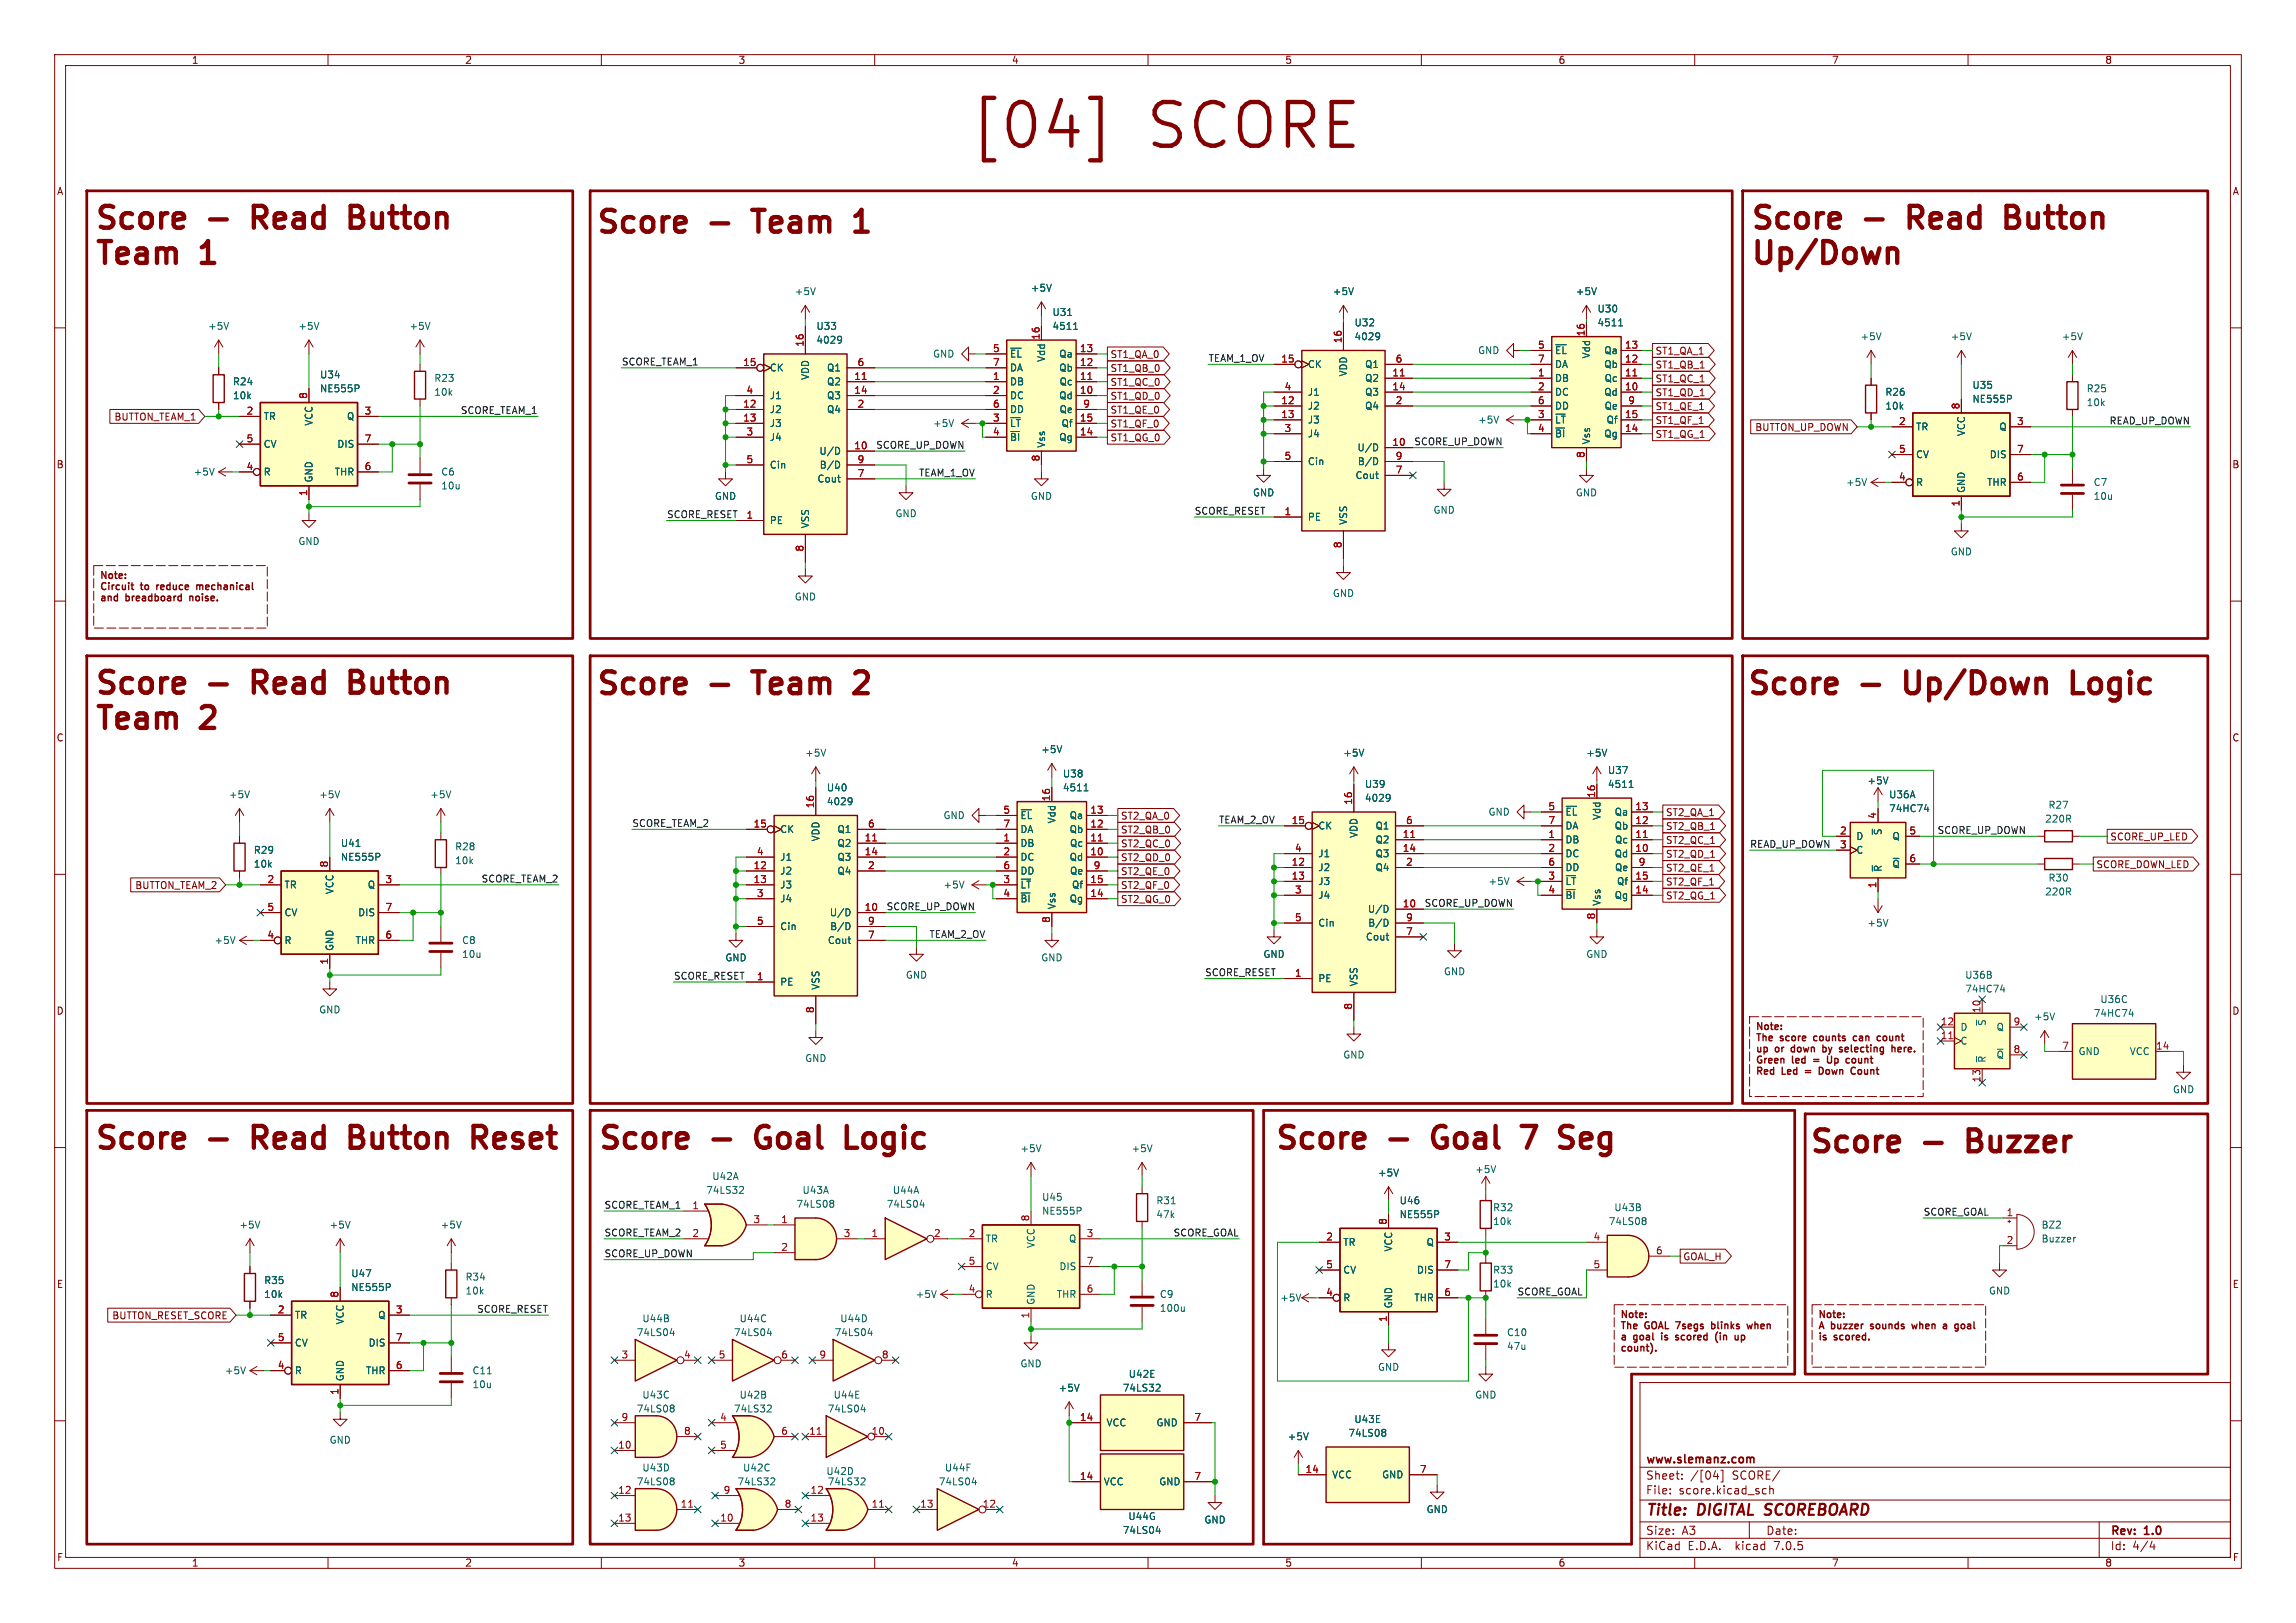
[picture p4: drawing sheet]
<svg xmlns="http://www.w3.org/2000/svg" width="420mm" height="297mm" viewBox="0 0 420 297" stroke-linecap="round" stroke-linejoin="round" font-family="sans-serif">
<defs><g id="words">
<g font-size="11.1" fill="#840000">
<text x="177.2" y="27.7">[04]</text>
<text x="209.6" y="27.7">SCORE</text>
</g>
<g font-size="5.6" fill="#840000">
<text x="17.1" y="42.2">Score</text>
<text x="38.2" y="42.2">-</text>
<text x="47.4" y="42.2">Read</text>
<text x="66.3" y="42.2">Button</text>
<text x="108.7" y="42.9">Score</text>
<text x="129.7" y="42.9">-</text>
<text x="138.9" y="42.9">Team</text>
<text x="158.6" y="42.9">1</text>
<text x="320" y="42.2">Score</text>
<text x="341" y="42.2">-</text>
<text x="350.3" y="42.2">Read</text>
<text x="369.2" y="42.2">Button</text>
<text x="17.1" y="48.6">Team</text>
<text x="36.8" y="48.6">1</text>
<text x="320" y="48.6">Up/Down</text>
<text x="17.1" y="127.3">Score</text>
<text x="38.2" y="127.3">-</text>
<text x="47.4" y="127.3">Read</text>
<text x="66.3" y="127.3">Button</text>
<text x="108.7" y="127.4">Score</text>
<text x="129.7" y="127.4">-</text>
<text x="138.9" y="127.4">Team</text>
<text x="158.6" y="127.4">2</text>
<text x="319.4" y="127.4">Score</text>
<text x="340.4" y="127.4">-</text>
<text x="349.6" y="127.4">Up/Down</text>
<text x="381.3" y="127.4">Logic</text>
<text x="17.1" y="133.7">Team</text>
<text x="36.8" y="133.7">2</text>
<text x="17.1" y="210.6">Score</text>
<text x="38.2" y="210.6">-</text>
<text x="47.4" y="210.6">Read</text>
<text x="66.3" y="210.6">Button</text>
<text x="89.9" y="210.6">Reset</text>
<text x="109.2" y="210.6">Score</text>
<text x="130.2" y="210.6">-</text>
<text x="139.4" y="210.6">Goal</text>
<text x="157" y="210.6">Logic</text>
<text x="233" y="210.6">Score</text>
<text x="254.1" y="210.6">-</text>
<text x="263.3" y="210.6">Goal</text>
<text x="280.8" y="210.6">7</text>
<text x="288.9" y="210.6">Seg</text>
<text x="330.8" y="211.2">Score</text>
<text x="351.8" y="211.2">-</text>
<text x="361" y="211.2">Buzzer</text>
</g>
<g font-size="2.8" fill="#840000">
<text x="301" y="277.8">Title:</text>
<text x="310.4" y="277.8">DIGITAL SCOREBOARD</text>
</g>
<g font-size="2.1" fill="#840000">
<text x="301" y="268.1">www.slemanz.com</text>
<text x="301" y="273.6">File:</text>
<text x="301" y="270.9">Sheet:</text>
<text x="307" y="273.6">score.kicad_sch</text>
<text x="309.1" y="270.9">/[04]</text>
<text x="316.8" y="270.9">SCORE/</text>
<text x="301" y="281">Size:</text>
<text x="307.6" y="281">A3</text>
<text x="323" y="281">Date:</text>
<text x="386" y="281.2">Rev:</text>
<text x="392.2" y="281.2">1.0</text>
<text x="301" y="283.8">KiCad</text>
<text x="308.6" y="283.8">E.D.A.</text>
<text x="317.4" y="283.8">kicad</text>
<text x="324.5" y="283.8">7.0.5</text>
<text x="386" y="283.8">Id:</text>
<text x="390" y="283.8">4/4</text>
</g>
<g font-size="1.8" fill="#840000">
<text x="35" y="11.8">1</text>
<text x="85" y="11.8">2</text>
<text x="135" y="11.8">3</text>
<text x="185" y="11.8">4</text>
<text x="235" y="11.8">5</text>
<text x="285" y="11.8">6</text>
<text x="335" y="11.8">7</text>
<text x="385" y="11.8">8</text>
<text x="10.4" y="35.8">A</text>
<text x="408.4" y="35.8">A</text>
<text x="203" y="65.7">ST1_QA_0</text>
<text x="302.7" y="65.1">ST1_QA_1</text>
<text x="203" y="68.2">ST1_QB_0</text>
<text x="203" y="70.8">ST1_QC_0</text>
<text x="302.7" y="70.1">ST1_QC_1</text>
<text x="302.7" y="67.6">ST1_QB_1</text>
<text x="20.9" y="77.1">BUTTON_TEAM_1</text>
<text x="203" y="73.3">ST1_QD_0</text>
<text x="203" y="75.8">ST1_QE_0</text>
<text x="302.7" y="75.2">ST1_QE_1</text>
<text x="302.7" y="77.8">ST1_QF_1</text>
<text x="302.7" y="72.7">ST1_QD_1</text>
<text x="203" y="78.4">ST1_QF_0</text>
<text x="203" y="80.9">ST1_QG_0</text>
<text x="302.7" y="80.3">ST1_QG_1</text>
<text x="321.1" y="79">BUTTON_UP_DOWN</text>
<text x="10.3" y="85.8">B</text>
<text x="408.3" y="85.8">B</text>
<text x="18.2" y="106.4">Note:</text>
<text x="18.2" y="108.5">Circuit</text>
<text x="18.2" y="110.5">and</text>
<text x="23" y="110.5">breadboard</text>
<text x="25.8" y="108.5">to</text>
<text x="29" y="108.5">reduce</text>
<text x="35" y="110.5">noise.</text>
<text x="36.7" y="108.5">mechanical</text>
<text x="10.3" y="135.8">C</text>
<text x="408.3" y="135.8">C</text>
<text x="304.6" y="149.5">ST2_QA_1</text>
<text x="204.9" y="155.2">ST2_QC_0</text>
<text x="204.9" y="152.7">ST2_QB_0</text>
<text x="204.9" y="150.1">ST2_QA_0</text>
<text x="304.6" y="154.6">ST2_QC_1</text>
<text x="304.6" y="152">ST2_QB_1</text>
<text x="385.9" y="154">SCORE_UP_LED</text>
<text x="204.9" y="160.3">ST2_QE_0</text>
<text x="204.9" y="157.8">ST2_QD_0</text>
<text x="304.6" y="159.7">ST2_QE_1</text>
<text x="304.6" y="157.1">ST2_QD_1</text>
<text x="383.4" y="159">SCORE_DOWN_LED</text>
<text x="24.7" y="162.8">BUTTON_TEAM_2</text>
<text x="204.9" y="162.8">ST2_QF_0</text>
<text x="204.9" y="165.4">ST2_QG_0</text>
<text x="304.6" y="162.2">ST2_QF_1</text>
<text x="304.6" y="164.7">ST2_QG_1</text>
<text x="10.3" y="185.8">D</text>
<text x="408.3" y="185.8">D</text>
<text x="321.1" y="189">Note:</text>
<text x="321.1" y="191">The</text>
<text x="325.6" y="191">score</text>
<text x="332.1" y="191">counts</text>
<text x="339.7" y="191">can</text>
<text x="344.5" y="191">count</text>
<text x="321.1" y="193.1">up</text>
<text x="321.1" y="195.1">Green</text>
<text x="321.1" y="197.2">Red</text>
<text x="324.7" y="193.1">or</text>
<text x="325.9" y="197.2">Led</text>
<text x="327.8" y="195.1">led</text>
<text x="328" y="193.1">down</text>
<text x="330.5" y="197.2">=</text>
<text x="332" y="195.1">=</text>
<text x="333.5" y="197.2">Down</text>
<text x="334.1" y="193.1">by</text>
<text x="335" y="195.1">Up</text>
<text x="337.6" y="193.1">selecting</text>
<text x="338.8" y="195.1">count</text>
<text x="339.7" y="197.2">Count</text>
<text x="347.5" y="193.1">here.</text>
<text x="307.8" y="230.8">GOAL_H</text>
<text x="10.4" y="235.8">E</text>
<text x="408.3" y="235.8">E</text>
<text x="20.5" y="241.6">BUTTON_RESET_SCORE</text>
<text x="296.3" y="241.7">Note:</text>
<text x="296.3" y="243.7">The</text>
<text x="296.3" y="245.8">a</text>
<text x="298.8" y="245.8">goal</text>
<text x="300.9" y="243.7">GOAL 7segs</text>
<text x="304.3" y="245.8">is</text>
<text x="307.2" y="245.8">scored</text>
<text x="313.8" y="243.7">blinks</text>
<text x="314.9" y="245.8">(in</text>
<text x="318.8" y="245.8">up</text>
<text x="320.7" y="243.7">when</text>
<text x="332.5" y="241.7">Note:</text>
<text x="332.5" y="243.7">A buzzer</text>
<text x="332.5" y="245.8">is</text>
<text x="335.5" y="245.8">scored.</text>
<text x="342.5" y="243.7">sounds</text>
<text x="350.5" y="243.7">when</text>
<text x="356.6" y="243.7">a</text>
<text x="359.1" y="243.7">goal</text>
<text x="296.3" y="247.8">count).</text>
<text x="10.4" y="285.8">F</text>
<text x="35" y="286.8">1</text>
<text x="85" y="286.8">2</text>
<text x="135" y="286.8">3</text>
<text x="185" y="286.8">4</text>
<text x="235" y="286.8">5</text>
<text x="285" y="286.8">6</text>
<text x="335" y="286.8">7</text>
<text x="385" y="286.8">8</text>
<text x="408.4" y="285.8">F</text>
</g>
<g font-size="1.8" fill="#006464">
<text x="188.5" y="53.5">+5V</text>
<text x="145.3" y="54.2">+5V</text>
<text x="192.5" y="58">U31</text>
<text x="243.7" y="54.2">+5V</text>
<text x="247.7" y="59.9">U32</text>
<text x="288.2" y="54.2">+5V</text>
<text x="292.2" y="57.3">U30</text>
<text x="292.2" y="59.9">4511</text>
<text x="38" y="60.5">+5V</text>
<text x="54.5" y="60.5">+5V</text>
<text x="74.8" y="60.5">+5V</text>
<text x="149.3" y="60.5">U33</text>
<text x="149.3" y="63.1">4029</text>
<text x="170.6" y="65.6">GND</text>
<text x="184.7" y="65.6">~{EL}</text>
<text x="192.5" y="60.5">4511</text>
<text x="193.7" y="65.6">Qa</text>
<text x="247.7" y="62.4">4029</text>
<text x="270.3" y="65">GND</text>
<text x="284.4" y="65">~{EL}</text>
<text x="291" y="65.6" transform="rotate(-90 291 65.6)">Vdd</text>
<text x="293.4" y="65">Qa</text>
<text x="340.3" y="62.4">+5V</text>
<text x="356.8" y="62.4">+5V</text>
<text x="377.1" y="62.4">+5V</text>
<text x="42.6" y="70.7">R24</text>
<text x="58.5" y="69.4">U34</text>
<text x="58.5" y="71.9">NE555P</text>
<text x="79.4" y="70">R23</text>
<text x="140.7" y="68.1">CK</text>
<text x="148.1" y="69.5" transform="rotate(-90 148.1 69.5)">VDD</text>
<text x="151.3" y="70.7">Q2</text>
<text x="151.3" y="68.1">Q1</text>
<text x="184.7" y="70.7">DB</text>
<text x="184.7" y="68.1">DA</text>
<text x="191.3" y="66.3" transform="rotate(-90 191.3 66.3)">Vdd</text>
<text x="193.7" y="68.1">Qb</text>
<text x="193.8" y="70.7">Qc</text>
<text x="239.1" y="67.5">CK</text>
<text x="246.6" y="68.9" transform="rotate(-90 246.6 68.9)">VDD</text>
<text x="249.7" y="70">Q2</text>
<text x="249.7" y="67.5">Q1</text>
<text x="284.4" y="70">DB</text>
<text x="284.4" y="67.5">DA</text>
<text x="293.4" y="67.5">Qb</text>
<text x="293.5" y="70">Qc</text>
<text x="360.7" y="71.3">U35</text>
<text x="381.6" y="71.9">R25</text>
<text x="42.6" y="73.2">10k</text>
<text x="48.1" y="77">TR</text>
<text x="57.3" y="77.9" transform="rotate(-90 57.3 77.9)">VCC</text>
<text x="63.4" y="77">Q</text>
<text x="79.4" y="72.6">10k</text>
<text x="140.7" y="75.8">J2</text>
<text x="140.7" y="73.2">J1</text>
<text x="151.3" y="73.2">Q3</text>
<text x="151.3" y="75.8">Q4</text>
<text x="184.7" y="73.2">DC</text>
<text x="184.7" y="75.8">DD</text>
<text x="193.7" y="73.2">Qd</text>
<text x="193.8" y="75.8">Qe</text>
<text x="239.1" y="75.1">J2</text>
<text x="239.1" y="77.7">J3</text>
<text x="239.1" y="72.6">J1</text>
<text x="249.7" y="72.6">Q3</text>
<text x="249.7" y="75.1">Q4</text>
<text x="270.3" y="77.7">+5V</text>
<text x="284.4" y="72.6">DC</text>
<text x="284.4" y="77.7">~{LT}</text>
<text x="284.4" y="75.1">DD</text>
<text x="293.4" y="72.6">Qd</text>
<text x="293.5" y="75.1">Qe</text>
<text x="293.9" y="77.7">Qf</text>
<text x="344.8" y="72.6">R26</text>
<text x="344.8" y="75.1">10k</text>
<text x="360.7" y="73.9">NE555P</text>
<text x="381.6" y="74.5">10k</text>
<text x="48.1" y="82.1">CV</text>
<text x="61.7" y="82.1">DIS</text>
<text x="140.7" y="78.3">J3</text>
<text x="140.7" y="80.8">J4</text>
<text x="149.9" y="83.4">U/D</text>
<text x="170.6" y="78.3">+5V</text>
<text x="184.7" y="78.3">~{LT}</text>
<text x="184.7" y="80.8">~{BI}</text>
<text x="191.3" y="82" transform="rotate(-90 191.3 82)">Vss</text>
<text x="193.7" y="80.8">Qg</text>
<text x="194.2" y="78.3">Qf</text>
<text x="239.1" y="80.2">J4</text>
<text x="248.3" y="82.7">U/D</text>
<text x="284.4" y="80.2">~{BI}</text>
<text x="291" y="81.4" transform="rotate(-90 291 81.4)">Vss</text>
<text x="293.4" y="80.2">Qg</text>
<text x="350.4" y="78.9">TR</text>
<text x="359.6" y="79.8" transform="rotate(-90 359.6 79.8)">VCC</text>
<text x="365.7" y="78.9">Q</text>
<text x="35.4" y="87.2">+5V</text>
<text x="48.1" y="87.2">R</text>
<text x="57.3" y="88.4" transform="rotate(-90 57.3 88.4)">GND</text>
<text x="61.2" y="87.2">THR</text>
<text x="80.7" y="87.2">C6</text>
<text x="80.7" y="89.7">10u</text>
<text x="140.7" y="85.9">Cin</text>
<text x="149.5" y="88.5">Cout</text>
<text x="149.9" y="85.9">B/D</text>
<text x="239.1" y="85.3">Cin</text>
<text x="247.9" y="87.8">Cout</text>
<text x="248.4" y="85.3">B/D</text>
<text x="337.6" y="89.1">+5V</text>
<text x="350.4" y="89.1">R</text>
<text x="350.4" y="84">CV</text>
<text x="363.5" y="89.1">THR</text>
<text x="363.9" y="84">DIS</text>
<text x="382.9" y="89.1">C7</text>
<text x="130.7" y="91.6">GND</text>
<text x="163.7" y="94.8">GND</text>
<text x="188.5" y="91.6">GND</text>
<text x="229.1" y="91">GND</text>
<text x="239.1" y="95.4">PE</text>
<text x="262.2" y="94.2">GND</text>
<text x="288.2" y="91">GND</text>
<text x="359.6" y="90.3" transform="rotate(-90 359.6 90.3)">GND</text>
<text x="382.9" y="91.6">10u</text>
<text x="54.5" y="99.9">GND</text>
<text x="140.7" y="96.1">PE</text>
<text x="148.1" y="96.8" transform="rotate(-90 148.1 96.8)">VSS</text>
<text x="246.6" y="96.1" transform="rotate(-90 246.6 96.1)">VSS</text>
<text x="356.8" y="101.8">GND</text>
<text x="145.3" y="110">GND</text>
<text x="243.7" y="109.4">GND</text>
<text x="190.4" y="138">+5V</text>
<text x="147.2" y="138.6">+5V</text>
<text x="194.4" y="142.4">U38</text>
<text x="245.7" y="138.6">+5V</text>
<text x="290.1" y="138.6">+5V</text>
<text x="294.1" y="141.8">U37</text>
<text x="341.5" y="143.7">+5V</text>
<text x="41.8" y="146.2">+5V</text>
<text x="58.3" y="146.2">+5V</text>
<text x="78.6" y="146.2">+5V</text>
<text x="151.2" y="145">U40</text>
<text x="151.2" y="147.5">4029</text>
<text x="194.4" y="145">4511</text>
<text x="249.6" y="144.3">U39</text>
<text x="249.6" y="146.9">4029</text>
<text x="272.2" y="149.4">GND</text>
<text x="286.3" y="149.4">~{EL}</text>
<text x="294.1" y="144.3">4511</text>
<text x="295.3" y="149.4">Qa</text>
<text x="345.5" y="146.2">U36A</text>
<text x="345.5" y="148.8">74HC74</text>
<text x="374.6" y="148.1">R27</text>
<text x="62.3" y="155.1">U41</text>
<text x="83.2" y="155.8">R28</text>
<text x="142.6" y="152.6">CK</text>
<text x="150.1" y="154" transform="rotate(-90 150.1 154)">VDD</text>
<text x="153.2" y="155.1">Q2</text>
<text x="153.2" y="152.6">Q1</text>
<text x="172.5" y="150.1">GND</text>
<text x="186.6" y="155.1">DB</text>
<text x="186.6" y="150.1">~{EL}</text>
<text x="186.6" y="152.6">DA</text>
<text x="193.2" y="150.7" transform="rotate(-90 193.2 150.7)">Vdd</text>
<text x="195.6" y="152.6">Qb</text>
<text x="195.6" y="150.1">Qa</text>
<text x="195.7" y="155.1">Qc</text>
<text x="241" y="152">CK</text>
<text x="248.5" y="153.4" transform="rotate(-90 248.5 153.4)">VDD</text>
<text x="251.6" y="154.5">Q2</text>
<text x="251.6" y="152">Q1</text>
<text x="286.3" y="154.5">DB</text>
<text x="286.3" y="152">DA</text>
<text x="292.9" y="150.1" transform="rotate(-90 292.9 150.1)">Vdd</text>
<text x="295.3" y="152">Qb</text>
<text x="295.4" y="154.5">Qc</text>
<text x="339.5" y="153.9">D</text>
<text x="344.4" y="152.8" transform="rotate(-90 344.4 152.8)">~{S}</text>
<text x="346.1" y="153.9">Q</text>
<text x="374" y="150.7">220R</text>
<text x="46.4" y="156.4">R29</text>
<text x="46.4" y="158.9">10k</text>
<text x="62.3" y="157.7">NE555P</text>
<text x="83.2" y="158.3">10k</text>
<text x="142.6" y="160.2">J2</text>
<text x="142.6" y="157.7">J1</text>
<text x="153.2" y="157.7">Q3</text>
<text x="153.2" y="160.2">Q4</text>
<text x="186.6" y="157.7">DC</text>
<text x="186.6" y="160.2">DD</text>
<text x="195.6" y="157.7">Qd</text>
<text x="195.7" y="160.2">Qe</text>
<text x="241" y="159.6">J2</text>
<text x="241" y="157">J1</text>
<text x="251.6" y="157">Q3</text>
<text x="251.6" y="159.6">Q4</text>
<text x="286.3" y="157">DC</text>
<text x="286.3" y="159.6">DD</text>
<text x="295.3" y="157">Qd</text>
<text x="295.4" y="159.6">Qe</text>
<text x="339.5" y="156.4">C</text>
<text x="344.4" y="159.6" transform="rotate(-90 344.4 159.6)">~{R}</text>
<text x="346.1" y="158.9">~{Q}</text>
<text x="374.6" y="161.5">R30</text>
<text x="51.9" y="162.8">TR</text>
<text x="51.9" y="167.8">CV</text>
<text x="61.2" y="163.6" transform="rotate(-90 61.2 163.6)">VCC</text>
<text x="65.5" y="167.8">DIS</text>
<text x="67.2" y="162.8">Q</text>
<text x="142.6" y="162.8">J3</text>
<text x="142.6" y="165.3">J4</text>
<text x="151.8" y="167.8">U/D</text>
<text x="172.5" y="162.8">+5V</text>
<text x="186.6" y="162.8">~{LT}</text>
<text x="186.6" y="165.3">~{BI}</text>
<text x="193.2" y="166.5" transform="rotate(-90 193.2 166.5)">Vss</text>
<text x="195.6" y="165.3">Qg</text>
<text x="196.1" y="162.8">Qf</text>
<text x="241" y="162.1">J3</text>
<text x="241" y="164.7">J4</text>
<text x="250.2" y="167.2">U/D</text>
<text x="272.2" y="162.1">+5V</text>
<text x="286.3" y="162.1">~{LT}</text>
<text x="286.3" y="164.7">~{BI}</text>
<text x="292.9" y="165.9" transform="rotate(-90 292.9 165.9)">Vss</text>
<text x="295.3" y="164.7">Qg</text>
<text x="295.8" y="162.1">Qf</text>
<text x="374" y="164">220R</text>
<text x="39.2" y="172.9">+5V</text>
<text x="51.9" y="172.9">R</text>
<text x="65" y="172.9">THR</text>
<text x="84.5" y="172.9">C8</text>
<text x="142.6" y="170.4">Cin</text>
<text x="151.4" y="172.9">Cout</text>
<text x="151.8" y="170.4">B/D</text>
<text x="241" y="169.7">Cin</text>
<text x="249.8" y="172.3">Cout</text>
<text x="250.3" y="169.7">B/D</text>
<text x="341.5" y="169.7">+5V</text>
<text x="61.2" y="174.1" transform="rotate(-90 61.2 174.1)">GND</text>
<text x="84.5" y="175.5">10u</text>
<text x="132.6" y="176.1">GND</text>
<text x="165.6" y="179.3">GND</text>
<text x="190.4" y="176.1">GND</text>
<text x="231" y="175.5">GND</text>
<text x="241" y="179.9">PE</text>
<text x="264.1" y="178.6">GND</text>
<text x="290.1" y="175.5">GND</text>
<text x="359.4" y="179.3">U36B</text>
<text x="58.3" y="185.6">GND</text>
<text x="142.6" y="180.5">PE</text>
<text x="150.1" y="181.2" transform="rotate(-90 150.1 181.2)">VSS</text>
<text x="248.5" y="180.6" transform="rotate(-90 248.5 180.6)">VSS</text>
<text x="359.4" y="181.8">74HC74</text>
<text x="384.1" y="183.7">U36C</text>
<text x="358.5" y="191.3">C</text>
<text x="358.5" y="188.8">D</text>
<text x="363.4" y="187.8" transform="rotate(-90 363.4 187.8)">~{S}</text>
<text x="365.2" y="188.8">Q</text>
<text x="372" y="186.9">+5V</text>
<text x="382.9" y="186.2">74HC74</text>
<text x="147.2" y="194.5">GND</text>
<text x="245.7" y="193.9">GND</text>
<text x="363.4" y="194.6" transform="rotate(-90 363.4 194.6)">~{R}</text>
<text x="365.2" y="193.9">~{Q}</text>
<text x="380.1" y="193.2">GND</text>
<text x="389.6" y="193.2">VCC</text>
<text x="397.4" y="200.2">GND</text>
<text x="186.6" y="211">+5V</text>
<text x="206.9" y="211">+5V</text>
<text x="252" y="215.5">+5V</text>
<text x="269.8" y="214.8">+5V</text>
<text x="129.1" y="218.6">74LS32</text>
<text x="130.2" y="216.1">U42A</text>
<text x="145.6" y="221.2">74LS08</text>
<text x="146.7" y="218.6">U43A</text>
<text x="162.1" y="221.2">74LS04</text>
<text x="163.3" y="218.6">U44A</text>
<text x="190.6" y="219.9">U45</text>
<text x="211.5" y="220.5">R31</text>
<text x="256" y="220.5">U46</text>
<text x="273.1" y="221.8">R32</text>
<text x="295.2" y="221.8">U43B</text>
<text x="43.7" y="225">+5V</text>
<text x="60.2" y="225">+5V</text>
<text x="80.6" y="225">+5V</text>
<text x="180.2" y="227.5">TR</text>
<text x="190.6" y="222.4">NE555P</text>
<text x="195.5" y="227.5">Q</text>
<text x="211.5" y="223.1">47k</text>
<text x="256" y="223.1">NE555P</text>
<text x="273.1" y="224.3">10k</text>
<text x="294.2" y="224.3">74LS08</text>
<text x="373.4" y="225">BZ2</text>
<text x="373.4" y="227.5">Buzzer</text>
<text x="64.2" y="233.9">U47</text>
<text x="180.2" y="232.6">CV</text>
<text x="189.4" y="228.4" transform="rotate(-90 189.4 228.4)">VCC</text>
<text x="193.8" y="232.6">DIS</text>
<text x="245.6" y="228.2">TR</text>
<text x="245.6" y="233.2">CV</text>
<text x="254.8" y="229.1" transform="rotate(-90 254.8 229.1)">VCC</text>
<text x="259.2" y="233.2">DIS</text>
<text x="260.9" y="228.2">Q</text>
<text x="273.1" y="233.2">R33</text>
<text x="48.3" y="235.1">R35</text>
<text x="48.3" y="237.7">10k</text>
<text x="64.2" y="236.4">NE555P</text>
<text x="85.1" y="234.5">R34</text>
<text x="85.1" y="237">10k</text>
<text x="167.4" y="237.7">+5V</text>
<text x="180.2" y="237.7">R</text>
<text x="189.4" y="238.9" transform="rotate(-90 189.4 238.9)">GND</text>
<text x="193.3" y="237.7">THR</text>
<text x="212.1" y="237.7">C9</text>
<text x="234.1" y="238.3">+5V</text>
<text x="245.6" y="238.3">R</text>
<text x="254.8" y="239.5" transform="rotate(-90 254.8 239.5)">GND</text>
<text x="258.7" y="238.3">THR</text>
<text x="273.1" y="235.8">10k</text>
<text x="363.8" y="237">GND</text>
<text x="53.8" y="241.5">TR</text>
<text x="63.1" y="242.4" transform="rotate(-90 63.1 242.4)">VCC</text>
<text x="69.2" y="241.5">Q</text>
<text x="116.4" y="244.7">74LS04</text>
<text x="117.4" y="242.1">U44B</text>
<text x="134.2" y="244.7">74LS04</text>
<text x="135.2" y="242.1">U44C</text>
<text x="152.6" y="244.7">74LS04</text>
<text x="153.6" y="242.1">U44D</text>
<text x="212.1" y="240.2">100u</text>
<text x="275.6" y="244.7">C10</text>
<text x="41.1" y="251.7">+5V</text>
<text x="53.8" y="251.7">R</text>
<text x="53.8" y="246.6">CV</text>
<text x="66.9" y="251.7">THR</text>
<text x="67.4" y="246.6">DIS</text>
<text x="86.4" y="251.7">C11</text>
<text x="186.6" y="250.4">GND</text>
<text x="252" y="251">GND</text>
<text x="275.6" y="247.2">47u</text>
<text x="63.1" y="252.9" transform="rotate(-90 63.1 252.9)">GND</text>
<text x="86.4" y="254.2">10u</text>
<text x="117.4" y="256.1">U43C</text>
<text x="135.2" y="256.1">U42B</text>
<text x="152.4" y="256.1">U44E</text>
<text x="193.6" y="254.8">+5V</text>
<text x="205.3" y="254.8">74LS32</text>
<text x="206.4" y="252.3">U42E</text>
<text x="269.8" y="256.1">GND</text>
<text x="116.4" y="258.6">74LS08</text>
<text x="134.2" y="258.6">74LS32</text>
<text x="151.3" y="258.6">74LS04</text>
<text x="202.3" y="261.2">VCC</text>
<text x="211.5" y="261.2">GND</text>
<text x="235.5" y="263.7">+5V</text>
<text x="246.6" y="263.1">74LS08</text>
<text x="247.7" y="260.5">U43E</text>
<text x="60.2" y="264.4">GND</text>
<text x="117.4" y="269.4">U43D</text>
<text x="135.9" y="269.4">U42C</text>
<text x="172.8" y="269.4">U44F</text>
<text x="116.4" y="272">74LS08</text>
<text x="134.8" y="272">74LS32</text>
<text x="151.1" y="270.1">U42D</text>
<text x="151.3" y="272">74LS32</text>
<text x="171.7" y="272">74LS04</text>
<text x="201.8" y="272">VCC</text>
<text x="212" y="272">GND</text>
<text x="243.6" y="270.7">VCC</text>
<text x="252.8" y="270.7">GND</text>
<text x="205.3" y="280.9">74LS04</text>
<text x="206.3" y="278.3">U44G</text>
<text x="220.3" y="279">GND</text>
<text x="260.9" y="277.1">GND</text>
</g>
<g font-size="1.8" fill="#a90000">
<text x="147.1" y="63.5" transform="rotate(-90 147.1 63.5)">16</text>
<text x="181.6" y="64.5">5</text>
<text x="190.2" y="62.2" transform="rotate(-90 190.2 62.2)">16</text>
<text x="197.5" y="64.5">13</text>
<text x="245.5" y="62.9" transform="rotate(-90 245.5 62.9)">16</text>
<text x="281.3" y="63.9">5</text>
<text x="289.9" y="61.6" transform="rotate(-90 289.9 61.6)">16</text>
<text x="297.2" y="63.9">13</text>
<text x="135.9" y="67.1">15</text>
<text x="156.2" y="69.6">11</text>
<text x="156.8" y="67.1">6</text>
<text x="181.6" y="69.6">1</text>
<text x="181.6" y="67.1">7</text>
<text x="197.5" y="69.6">11</text>
<text x="197.5" y="67.1">12</text>
<text x="234.3" y="66.4">15</text>
<text x="234.9" y="71.5">4</text>
<text x="254.6" y="69">11</text>
<text x="254.6" y="71.5">14</text>
<text x="255.2" y="66.4">6</text>
<text x="281.3" y="69">1</text>
<text x="281.3" y="71.5">2</text>
<text x="281.3" y="66.4">7</text>
<text x="297.2" y="71.5">10</text>
<text x="297.2" y="69">11</text>
<text x="297.2" y="66.4">12</text>
<text x="45.1" y="75.9">2</text>
<text x="56.3" y="73.1" transform="rotate(-90 56.3 73.1)">8</text>
<text x="66.6" y="75.9">3</text>
<text x="135.9" y="74.7">12</text>
<text x="135.9" y="77.2">13</text>
<text x="136.5" y="72.1">4</text>
<text x="156.2" y="72.1">14</text>
<text x="156.8" y="74.7">2</text>
<text x="181.6" y="72.1">2</text>
<text x="181.6" y="77.2">3</text>
<text x="181.6" y="74.7">6</text>
<text x="197.5" y="72.1">10</text>
<text x="197.5" y="77.2">15</text>
<text x="198.1" y="74.7">9</text>
<text x="234.3" y="74">12</text>
<text x="234.3" y="76.6">13</text>
<text x="255.2" y="74">2</text>
<text x="281.3" y="76.6">3</text>
<text x="281.3" y="74">6</text>
<text x="297.2" y="76.6">15</text>
<text x="297.8" y="74">9</text>
<text x="347.3" y="77.9">2</text>
<text x="358.5" y="75" transform="rotate(-90 358.5 75)">8</text>
<text x="368.9" y="77.9">3</text>
<text x="45.1" y="81">5</text>
<text x="66.6" y="81">7</text>
<text x="136.5" y="79.8">3</text>
<text x="156.2" y="82.3">10</text>
<text x="181.6" y="79.8">4</text>
<text x="197.5" y="79.8">14</text>
<text x="234.9" y="79.1">3</text>
<text x="254.6" y="81.7">10</text>
<text x="281.3" y="79.1">4</text>
<text x="289.9" y="83.9" transform="rotate(-90 289.9 83.9)">8</text>
<text x="297.2" y="79.1">14</text>
<text x="347.3" y="82.9">5</text>
<text x="368.9" y="82.9">7</text>
<text x="45.1" y="86.1">4</text>
<text x="66.6" y="86.1">6</text>
<text x="136.5" y="84.8">5</text>
<text x="156.8" y="87.4">7</text>
<text x="156.8" y="84.8">9</text>
<text x="190.2" y="84.5" transform="rotate(-90 190.2 84.5)">8</text>
<text x="234.9" y="84.2">5</text>
<text x="255.2" y="86.7">7</text>
<text x="255.2" y="84.2">9</text>
<text x="347.3" y="88">4</text>
<text x="368.9" y="88">6</text>
<text x="56.3" y="90.8" transform="rotate(-90 56.3 90.8)">1</text>
<text x="136.5" y="95">1</text>
<text x="234.9" y="94.4">1</text>
<text x="358.5" y="92.7" transform="rotate(-90 358.5 92.7)">1</text>
<text x="147.1" y="101" transform="rotate(-90 147.1 101)">8</text>
<text x="245.5" y="100.4" transform="rotate(-90 245.5 100.4)">8</text>
<text x="149" y="148" transform="rotate(-90 149 148)">16</text>
<text x="183.5" y="149">5</text>
<text x="192.2" y="146.7" transform="rotate(-90 192.2 146.7)">16</text>
<text x="199.4" y="149">13</text>
<text x="247.4" y="147.3" transform="rotate(-90 247.4 147.3)">16</text>
<text x="283.2" y="148.3">5</text>
<text x="291.8" y="146.1" transform="rotate(-90 291.8 146.1)">16</text>
<text x="299.1" y="148.3">13</text>
<text x="343.3" y="149.9" transform="rotate(-90 343.3 149.9)">4</text>
<text x="137.8" y="151.5">15</text>
<text x="158.1" y="154.1">11</text>
<text x="158.7" y="151.5">6</text>
<text x="183.5" y="154.1">1</text>
<text x="183.5" y="151.5">7</text>
<text x="199.4" y="154.1">11</text>
<text x="199.4" y="151.5">12</text>
<text x="236.2" y="150.9">15</text>
<text x="236.8" y="156">4</text>
<text x="256.5" y="153.4">11</text>
<text x="256.5" y="156">14</text>
<text x="257.1" y="150.9">6</text>
<text x="283.2" y="153.4">1</text>
<text x="283.2" y="156">2</text>
<text x="283.2" y="150.9">7</text>
<text x="299.1" y="156">10</text>
<text x="299.1" y="153.4">11</text>
<text x="299.1" y="150.9">12</text>
<text x="336.5" y="152.8">2</text>
<text x="336.5" y="155.3">3</text>
<text x="349.2" y="152.8">5</text>
<text x="48.9" y="161.7">2</text>
<text x="60.1" y="158.8" transform="rotate(-90 60.1 158.8)">8</text>
<text x="70.5" y="161.7">3</text>
<text x="137.8" y="159.1">12</text>
<text x="137.8" y="161.7">13</text>
<text x="138.4" y="156.6">4</text>
<text x="158.1" y="156.6">14</text>
<text x="158.7" y="159.1">2</text>
<text x="183.5" y="156.6">2</text>
<text x="183.5" y="161.7">3</text>
<text x="183.5" y="159.1">6</text>
<text x="199.4" y="156.6">10</text>
<text x="199.4" y="161.7">15</text>
<text x="200" y="159.1">9</text>
<text x="236.2" y="158.5">12</text>
<text x="236.2" y="161">13</text>
<text x="257.1" y="158.5">2</text>
<text x="283.2" y="161">3</text>
<text x="283.2" y="158.5">6</text>
<text x="299.1" y="161">15</text>
<text x="299.7" y="158.5">9</text>
<text x="349.2" y="157.9">6</text>
<text x="48.9" y="166.8">5</text>
<text x="70.5" y="166.8">7</text>
<text x="138.4" y="164.2">3</text>
<text x="158.1" y="166.8">10</text>
<text x="183.5" y="164.2">4</text>
<text x="199.4" y="164.2">14</text>
<text x="236.8" y="163.6">3</text>
<text x="256.5" y="166.1">10</text>
<text x="283.2" y="163.6">4</text>
<text x="299.1" y="163.6">14</text>
<text x="343.3" y="162.6" transform="rotate(-90 343.3 162.6)">1</text>
<text x="48.9" y="171.8">4</text>
<text x="70.5" y="171.8">6</text>
<text x="138.4" y="169.3">5</text>
<text x="158.7" y="171.8">7</text>
<text x="158.7" y="169.3">9</text>
<text x="192.2" y="168.9" transform="rotate(-90 192.2 168.9)">8</text>
<text x="236.8" y="168.7">5</text>
<text x="257.1" y="171.2">7</text>
<text x="257.1" y="168.7">9</text>
<text x="291.8" y="168.3" transform="rotate(-90 291.8 168.3)">8</text>
<text x="60.1" y="176.6" transform="rotate(-90 60.1 176.6)">1</text>
<text x="138.4" y="179.5">1</text>
<text x="236.8" y="178.8">1</text>
<text x="149" y="185.5" transform="rotate(-90 149 185.5)">8</text>
<text x="247.4" y="184.8" transform="rotate(-90 247.4 184.8)">8</text>
<text x="362.3" y="185.4" transform="rotate(-90 362.3 185.4)">10</text>
<text x="355" y="190.2">11</text>
<text x="355" y="187.7">12</text>
<text x="368.3" y="187.7">9</text>
<text x="368.3" y="192.8">8</text>
<text x="377.2" y="192.2">7</text>
<text x="394.3" y="192.2">14</text>
<text x="362.3" y="198.1" transform="rotate(-90 362.3 198.1)">13</text>
<text x="126.6" y="221.4">1</text>
<text x="126.6" y="226.4">2</text>
<text x="137.8" y="223.9">3</text>
<text x="142.8" y="223.9">1</text>
<text x="154.3" y="226.4">3</text>
<text x="159.4" y="226.4">1</text>
<text x="170.8" y="226.4">2</text>
<text x="177.1" y="226.4">2</text>
<text x="188.3" y="223.6" transform="rotate(-90 188.3 223.6)">8</text>
<text x="198.7" y="226.4">3</text>
<text x="242.5" y="227.1">2</text>
<text x="253.7" y="224.2" transform="rotate(-90 253.7 224.2)">8</text>
<text x="264.1" y="227.1">3</text>
<text x="291.4" y="227.1">4</text>
<text x="367" y="222.6">1</text>
<text x="367" y="227.7">2</text>
<text x="142.8" y="229">2</text>
<text x="177.1" y="231.5">5</text>
<text x="198.7" y="231.5">7</text>
<text x="242.5" y="232.2">5</text>
<text x="264.1" y="232.2">7</text>
<text x="291.4" y="232.2">5</text>
<text x="302.9" y="229.6">6</text>
<text x="62" y="237.5" transform="rotate(-90 62 237.5)">8</text>
<text x="177.1" y="236.6">4</text>
<text x="198.7" y="236.6">6</text>
<text x="242.5" y="237.2">4</text>
<text x="264.1" y="237.2">6</text>
<text x="50.8" y="240.4">2</text>
<text x="50.8" y="245.5">5</text>
<text x="72.4" y="240.4">3</text>
<text x="72.4" y="245.5">7</text>
<text x="188.3" y="241.3" transform="rotate(-90 188.3 241.3)">1</text>
<text x="253.7" y="242" transform="rotate(-90 253.7 242)">1</text>
<text x="50.8" y="250.6">4</text>
<text x="72.4" y="250.6">6</text>
<text x="113.6" y="248.7">3</text>
<text x="125.1" y="248.7">4</text>
<text x="131.4" y="248.7">5</text>
<text x="142.8" y="248.7">6</text>
<text x="149.8" y="248.7">9</text>
<text x="161.3" y="248.7">8</text>
<text x="62" y="255.3" transform="rotate(-90 62 255.3)">1</text>
<text x="113.6" y="260.1">9</text>
<text x="125.1" y="262.6">8</text>
<text x="131.7" y="260.1">4</text>
<text x="142.8" y="262.6">6</text>
<text x="148" y="262.6">11</text>
<text x="159.4" y="262.6">10</text>
<text x="197.5" y="260.1">14</text>
<text x="218.4" y="260.1">7</text>
<text x="113" y="265.2">10</text>
<text x="131.7" y="265.2">5</text>
<text x="238.8" y="269.6">14</text>
<text x="259.7" y="269.6">7</text>
<text x="113" y="273.4">12</text>
<text x="124.5" y="276">11</text>
<text x="132.3" y="273.4">9</text>
<text x="143.5" y="276">8</text>
<text x="148.2" y="273.4">12</text>
<text x="159.4" y="276">11</text>
<text x="168.3" y="276">13</text>
<text x="179.7" y="276">12</text>
<text x="197.5" y="270.9">14</text>
<text x="218.4" y="270.9">7</text>
<text x="113" y="278.5">13</text>
<text x="131.7" y="278.5">10</text>
<text x="148.2" y="278.5">13</text>
</g>
<g font-size="1.8" fill="#0f0f0f">
<text x="113.7" y="67">SCORE_TEAM_1</text>
<text x="221" y="66.3">TEAM_1_OV</text>
<text x="84.3" y="75.9">SCORE_TEAM_1</text>
<text x="385.9" y="77.8">READ_UP_DOWN</text>
<text x="160.3" y="82.2">SCORE_UP_DOWN</text>
<text x="258.7" y="81.6">SCORE_UP_DOWN</text>
<text x="168.1" y="87.3">TEAM_1_OV</text>
<text x="121.9" y="94.9">SCORE_RESET</text>
<text x="218.4" y="94.3">SCORE_RESET</text>
<text x="115.6" y="151.4">SCORE_TEAM_2</text>
<text x="222.9" y="150.8">TEAM_2_OV</text>
<text x="320" y="155.2">READ_UP_DOWN</text>
<text x="354.3" y="152.7">SCORE_UP_DOWN</text>
<text x="88.1" y="161.6">SCORE_TEAM_2</text>
<text x="162.2" y="166.7">SCORE_UP_DOWN</text>
<text x="260.6" y="166">SCORE_UP_DOWN</text>
<text x="170" y="171.7">TEAM_2_OV</text>
<text x="123.2" y="179.4">SCORE_RESET</text>
<text x="220.3" y="178.7">SCORE_RESET</text>
<text x="110.5" y="221.3">SCORE_TEAM_1</text>
<text x="110.5" y="226.3">SCORE_TEAM_2</text>
<text x="214.7" y="226.3">SCORE_GOAL</text>
<text x="351.8" y="222.5">SCORE_GOAL</text>
<text x="110.5" y="230.2">SCORE_UP_DOWN</text>
<text x="277.5" y="237.1">SCORE_GOAL</text>
<text x="87.3" y="240.3">SCORE_RESET</text>
</g>
</g></defs>
<g fill="none" stroke="#840000" stroke-width=".18">
<path d="M10 10h400v277h-400zM12 12h396v273h-396zM60 10v2M110 10v2M160 10v2M210 10v2M260 10v2M310 10v2M360 10v2M10 60h2M408 60h2M275.6 76.8l1.3 .8"/>
<path d="M275.6 76.8h2.5M276.9 76.1l-1.3 .7M342.3 64.1l-.8 1.3M342.3 64.1v2.6M342.3 64.1l.7 1.3M342.3 88.3l1.2 .7M342.3 88.3h2.5M343.5 87.5l-1.2 .8M358.8 95.9v1.3h1.2l-1.2 1.2-1.3-1.2h1.3M10 110h2M245.7 103.5v1.3h1.3l-1.3 1.2-1.2-1.2h1.2M408 110h2"/>
<path d="M10 160h2M43.8 148l-.7 1.2M43.8 148v2.5M43.8 148l.8 1.2M372.7 158.1h1.3M379.1 158.1h1.3M408 160h2M167.6 173.4v1.2h1.3l-1.3 1.3-1.2-1.3h1.2M10 210h2M408 210h2M10 260h2M195.6 256.5l-.8 1.3"/>
<path d="M195.6 256.5v2.6M195.6 256.5l.7 1.3M300 253h108v32h-108zM408 260h2M300 278.5h108M300 274.5h108M300 268.5h108M305.5 273.2v.2M305.5 272.5v.1M307.7 270.5v.2M307.7 269.8v.1M313.4 270.2h1"/>
<path d="M314.2 269.7v1M314.8 269h.4v2.2h-.4M320 278.5v3M322.5 273.3h.6M322.5 272.5h.6M323.7 272.5l.2-.1 .4 .1 .1 .9M323.7 271.9v1.5M384 278.5v6.5M60 285v2M110 285v2M160 285v2M210 285v2"/>
<path d="M260 285v2M300 281.5h108M310 285v2M360 285v2M393.7 282l-.4 1.1h.9M394 282.6v1"/>
</g>
<path d="M320.1 266.8l.1 .1M320.2 266.9v.8M320.2 266.9l.2-.2 .4 .1v.9" fill="none" stroke="#840000" stroke-width=".3"/>
<path d="M274.1 76.1l-.4 1.3M344.1 60.9l-.4 1.3M341.4 87.6l-.4 1.2M45.6 144.7l-.4 1.3M197.4 253.3l-.4 1.3" fill="none" stroke="#006464" stroke-width=".18"/>
<path d="M374 157.1h5.1v2h-5.1z" fill="none" stroke="#840000" stroke-width=".25"/>
<path d="M149.2 222.9a3.8 3.8 0 0 1 3.8 3.8 3.8 3.8 0 0 1-3.8 3.8z" fill="#ffffc2" stroke="#ffffc2" stroke-width=".18"/>
<path d="M145.4 222.9h3.8v7.6h-3.8z" fill="#ffffc2"/>
<path d="M145.4 222.9h3.8a3.8 3.8 0 0 1 3.8 3.8 3.8 3.8 0 0 1-3.8 3.8h-3.8z" fill="none" stroke="#840000" stroke-width=".25"/>
<path d="M141.6 224.2h3.8M141.6 229.2h3.8M153 226.7h3.8" fill="none" stroke="#840000" stroke-width=".18"/>
<path d="M152 219.7h.3l.2 .2-.2 .3M152 220.2h.3M152.3 220.2l.2 .2v.3l-.1 .2h-.4" fill="none" stroke="#006464" stroke-width=".18"/>
<path d="M161.9 222.9l7.6 3.8-7.6 3.8z" fill="#ffffc2"/>
<path d="M39 68.6h2v5.1h-2zM47.6 73.7h17.8v15.2h-17.8zM75.8 67.9h2.1v5.1h-2.1zM42.8 154.3h2v5.1h-2zM51.4 159.4h17.8v15.2h-17.8zM79.6 153.7h2.1v5.1h-2.1zM338.5 150.5h10.1v10.2h-10.1zM379.1 187.3h15.2v10.2h-15.2zM53.3 238.1h17.8v15.3h-17.8zM161.9 222.9l7.6 3.8-7.6 3.8z" fill="none" stroke="#840000" stroke-width=".25"/>
<g fill="none" stroke="#840000" stroke-width=".18">
<path d="M40 62.2l-.8 1.3M40 62.2v2.6M40 67.3v1.3M40 73.7v1.2M40 62.2l.8 1.3M43.8 76.2h3.8M56.5 62.2l-.7 1.3M56.5 62.2v2.6M56.5 71.1v2.6M56.5 62.2l.8 1.3M65.4 76.2h3.8M76.8 62.2v2.6"/>
<path d="M76.8 66.7v1.2M76.8 73v1.3M76.8 62.2l-.7 1.3M76.8 62.2l.8 1.3M40 86.4l1.3 .7M40 86.4h2.5M41.3 85.6l-1.3 .8M43.8 86.4h2.6M43.8 81.3h3.8M56.5 94v1.3h1.3l-1.3 1.2-1.3-1.2h1.3M56.5 88.9v2.5M65.4 86.4h3.8"/>
<path d="M65.4 81.3h3.8M76.8 83.8v2.8M76.8 88.6v2.8M132.7 86.4v1.2h1.3l-1.3 1.3-1.3-1.3h1.3M231.1 85.7v1.3h1.3l-1.3 1.3-1.2-1.3h1.2M264.2 88.3v1.2h1.2l-1.2 1.3-1.3-1.3h1.3M290.2 85.7v1.3h1.3l-1.3 1.3-1.3-1.3h1.3M192.4 139.7l-.8 1.3M192.4 139.7v2.5M192.4 139.7l.8 1.3M43.8 153v1.3M43.8 159.4v1.3"/>
<path d="M60.3 156.8v2.6M80.6 152.4v1.3M80.6 158.8v1.2M149.2 140.3l-.7 1.3M149.2 140.3v2.6M149.2 140.3l.8 1.3M278.8 148.6v-1.3l-1.3 1.3 1.3 1.3v-1.3h1.2M292.1 140.3l-.8 1.3M292.1 140.3v2.6M292.1 140.3l.8 1.3M335.9 153h2.6M335.9 155.6h2.6"/>
<path d="M338.5 154.9l1.2 .7-1.2 .6M343.5 144.1v2.6M343.5 148v2.5M343.5 144.1l-.7 1.3M343.5 144.1l.8 1.3M348.6 153h2.6M348.6 158.1h2.6M43.8 172.1l1.3 .7M43.8 172.1h2.6M45.1 171.3l-1.3 .8M47.6 172.1h2.6M47.6 161.9h3.8"/>
<path d="M47.6 167h3.8M60.3 174.6v2.6M69.2 172.1h3.8M69.2 161.9h3.8M69.2 167h3.8M277.5 161.3l1.3 .8M277.5 161.3h2.5M278.8 160.5l-1.3 .8M343.5 160.7v2.5M374 188.6l-.7 1.3M374 188.6v2.5M374 188.6l.8 1.3"/>
<path d="M376.6 192.4h2.5M394.3 192.4h2.6M399.4 194.9v1.3h1.3l-1.3 1.3-1.3-1.3h1.3M62.2 235.6v2.5M158.1 226.7h3.8M170.8 226.7h2.6M172.1 236.9l1.3 .7M172.1 236.9h2.5M173.4 236.1l-1.3 .8M49.5 240.7h3.8M49.5 250.8h2.6M49.5 245.7h3.8"/>
<path d="M62.2 253.4v2.5M71.1 240.7h3.8M71.1 250.8h3.8M71.1 245.7h3.8M82.5 248.3v2.8M82.5 253.1v2.8M237.5 265.4l-.8 1.3M237.5 265.4v2.6M237.5 265.4l.8 1.3"/>
<circle cx="47" cy="86.4" r=".63"/>
<circle cx="50.8" cy="172.1" r=".63"/>
<circle cx="170.2" cy="226.7" r=".63"/>
<circle cx="52.7" cy="250.8" r=".63"/>
</g>
<g fill="none" stroke="#006464" stroke-width=".18">
<path d="M41.8 59l-.4 1.3M58.3 59l-.4 1.3M78.6 59l-.4 1.3M65.6 70.5l.1 .2-.1 .3M39.2 85.7l-.4 1.2M151 137.1l-.4 1.3M194.2 136.5l-.4 1.2M293.9 137.1l-.4 1.3M65.1 154.9h.8M69.4 156.2l.1 .2-.1 .4M345.3 142.2l-.4 1.3M352 148.1h.8"/>
<path d="M352.6 147.7v.8M43 171.4l-.4 1.3M276 160.6l-.4 1.3M375.8 185.4l-.4 1.2M389.5 185.6h.8M390.1 185.2v.8M71.3 235l.1 .1-.1 .4M168.3 220.5h.8M168.9 220.1v.8M171.3 236.2l-.5 1.2M239.3 262.2l-.4 1.3"/>
</g>
<g fill="#ffffc2" stroke="#ffffc2" stroke-width=".18">
<path d="M338.5 150.5h10.1v10.2h-10.1z"/>
<path d="M47.6 73.7h17.8v15.2h-17.8z"/>
<path d="M53.3 238.1h17.8v15.3h-17.8z"/>
<path d="M51.4 159.4h17.8v15.2h-17.8z"/>
<path d="M379.1 187.3h15.2v10.2h-15.2z"/>
<path d="M131.5 222.8l5 1.4a5.2 5.2 0 0 1-4.4 3.8z"/>
</g>
<path d="M74.8 88.4h4.1M74.8 86.9h4.1M80.5 252.9h4.1M80.5 251.3h4.1" fill="none" stroke="#840000" stroke-width=".51"/>
<path d="M128.9 228h3.2M128.9 220.3h3.2" fill="none" stroke="#ffffc2" stroke-width=".18"/>
<path d="M128.9 220.3h3.2v7.7h-3.2a6.7 6.7 0 0 0 0-7.7z" fill="#ffffc2"/>
<g fill="#ffffc2" stroke="#ffffc2" stroke-width=".18">
<path d="M132.1 220.3a5.1 5.1 0 0 1 4.4 3.9l-5 1.3z"/>
<path d="M285.7 146.1h12.7v20.3h-12.7z"/>
<path d="M179.7 224.2h17.8v15.2h-17.8z"/>
<path d="M349.9 75.6h17.8v15.2h-17.8z"/>
<path d="M240 148.6h15.3v33h-15.3z"/>
</g>
<path d="M341.2 70.5h2.1v5.1h-2.1zM349.9 75.6h17.8v15.2h-17.8zM378.1 69.9h2v5h-2zM240 148.6h15.3v33h-15.3zM285.7 146.1h12.7v20.3h-12.7zM132.1 220.3h-3.2a6.6 6.6 0 0 1 0 7.7h3.2M132.1 220.3a5.1 5.1 0 0 1 4.4 3.9 5.2 5.2 0 0 1-4.4 3.8M179.7 224.2h17.8v15.2h-17.8z" fill="none" stroke="#840000" stroke-width=".25"/>
<g fill="none" stroke="#840000" stroke-width=".18">
<path d="M342.3 69.2v1.3M342.3 75.6v1.2M346.1 78.1h3.8M358.8 73v2.6M367.7 78.1h3.8M379.1 68.6v1.3M379.1 74.9v1.3M346.1 88.3h2.5M346.1 83.2h3.8M358.8 90.8v2.5M367.7 88.3h3.8M367.7 83.2h3.8"/>
<path d="M234.9 156.2h5.1M234.9 151.1h3.9M234.9 158.8h5.1M240 150.5l1.3 .6-1.3 .7M247.6 143.5v5.1M255.3 153.7h5M255.3 156.2h5M255.3 151.1h5M255.3 158.8h5M281.9 153.7h3.8M281.9 156.2h3.8M281.9 151.1h3.8"/>
<path d="M281.9 148.6h3.8M281.9 158.8h3.8M292.1 143.5v2.6M298.4 153.7h3.9M298.4 156.2h3.9M298.4 151.1h3.9M298.4 148.6h3.9M298.4 158.8h3.9M234.9 163.8h5.1M234.9 161.3h5.1M234.9 179.1h5.1M234.9 168.9h5.1"/>
<path d="M255.3 166.4h5M255.3 168.9h5M255.3 171.5h5M266.1 172.7v1.3h1.2l-1.2 1.3-1.3-1.3h1.3M281.9 163.8h3.8M281.9 161.3h3.8M292.1 166.4v2.5M298.4 163.8h3.9M298.4 161.3h3.9M342.8 165.7l.7 1.3M343.5 164.5v2.5M344.3 165.7l-.8 1.3"/>
<path d="M247.6 181.6v5.1M125.1 221.6h4.3M125.1 226.7h4.3M132.1 220.3h-3.2a6.6 6.6 0 0 1 0 7.7h3.2M136.5 224.2h3.8M175.9 226.7h3.8M175.9 236.9h2.5M175.9 231.8h3.8M188.6 221.6v2.6M188.6 239.4v2.5M197.5 226.7h3.8M197.5 236.9h3.8"/>
<path d="M197.5 231.8h3.8M45.7 250.8l1.3 .8M45.7 250.8h2.6M47 250.1l-1.3 .7M62.2 258.4v1.3h1.3l-1.3 1.3-1.2-1.3h1.2"/>
<circle cx="349.2" cy="88.3" r=".63"/>
<circle cx="239.4" cy="151.1" r=".63"/>
<circle cx="179.1" cy="236.9" r=".63"/>
</g>
<path d="M367.8 72.4l.1 .2-.1 .3M254 145.4l.3 .2v.5l-.2 .4M254.3 145.9l-.3 .2M298 144.1h.7M298.2 143l.2-.2v1.3M253.7 165.7l.2 .5-.2 .7M253.7 168.3l.2 .5-.2 .6M345.3 168.2l-.4 1.3M135.5 217.1l.4 .1 .1 .3-.8 .9h.8M197.6 221l.2 .2-.2 .3M44.9 250.1l-.4 1.3" fill="none" stroke="#006464" stroke-width=".18"/>
<path d="M258.1 153.3h.7M300.6 153.3h.7" fill="none" stroke="#a90000" stroke-width=".18"/>
<path d="M134 245.1l7.6 3.8-7.6 3.8z" fill="#ffffc2"/>
<path d="M134 245.1l7.6 3.8-7.6 3.8z" fill="none" stroke="#840000" stroke-width=".25"/>
<g fill="none" stroke="#840000" stroke-width=".18">
<path d="M130.2 248.9h3.8M142.9 248.9h2.5"/>
<circle cx="142.2" cy="248.9" r=".63"/>
</g>
<path d="M140.4 244h.8M141 243.6v.8" fill="none" stroke="#006464" stroke-width=".18"/>
<path d="M116.2 245.1l7.6 3.8-7.6 3.8z" fill="#ffffc2"/>
<path d="M116.2 245.1l7.6 3.8-7.6 3.8z" fill="none" stroke="#840000" stroke-width=".25"/>
<g fill="none" stroke="#840000" stroke-width=".18">
<path d="M112.4 248.9h3.8M125.1 248.9h2.5"/>
<circle cx="124.5" cy="248.9" r=".63"/>
</g>
<path d="M122.6 244h.8M123.2 243.6v.8" fill="none" stroke="#006464" stroke-width=".18"/>
<path d="M152.4 245.1l7.6 3.8-7.6 3.8z" fill="#ffffc2"/>
<path d="M152.4 245.1l7.6 3.8-7.6 3.8z" fill="none" stroke="#840000" stroke-width=".25"/>
<g fill="none" stroke="#840000" stroke-width=".18">
<path d="M148.6 248.9h3.8M161.3 248.9h2.5"/>
<circle cx="160.7" cy="248.9" r=".63"/>
</g>
<path d="M158.8 244h.8M159.4 243.6v.8" fill="none" stroke="#006464" stroke-width=".18"/>
<path d="M137.2 274.9l5 1.3a5.2 5.2 0 0 1-4.4 3.8z" fill="#ffffc2" stroke="#ffffc2" stroke-width=".18"/>
<path d="M134.6 272.4h3.2M134.6 280h3.2" fill="none" stroke="#ffffc2" stroke-width=".18"/>
<path d="M134.6 272.4h3.2v7.6h-3.2a6.7 6.7 0 0 0 0-7.6z" fill="#ffffc2"/>
<g fill="#ffffc2" stroke="#ffffc2" stroke-width=".18">
<path d="M137.8 272.4a5.1 5.1 0 0 1 4.4 3.8l-4.9 1.3z"/>
<path d="M120 272.4a3.8 3.8 0 0 1 3.8 3.8 3.8 3.8 0 0 1-3.8 3.8z"/>
</g>
<path d="M137.8 272.4h-3.2a6.6 6.6 0 0 1 0 7.6h3.2M137.8 272.4a5.1 5.1 0 0 1 4.4 3.8 5.2 5.2 0 0 1-4.4 3.8" fill="none" stroke="#840000" stroke-width=".25"/>
<path d="M130.8 278.8h4.3M130.8 273.7h4.3M137.8 272.4h-3.2a6.6 6.6 0 0 1 0 7.6h3.2M142.2 276.2h3.8" fill="none" stroke="#840000" stroke-width=".18"/>
<path d="M141.2 270.5h.4l.1 .3-.8 .9h.8" fill="none" stroke="#006464" stroke-width=".18"/>
<path d="M116.2 272.4h3.8v7.6h-3.8z" fill="#ffffc2"/>
<path d="M116.2 272.4h3.8a3.8 3.8 0 0 1 3.8 3.8 3.8 3.8 0 0 1-3.8 3.8h-3.8z" fill="none" stroke="#840000" stroke-width=".25"/>
<path d="M112.4 273.7h3.8M112.4 278.8h3.8M123.8 276.2h3.8" fill="none" stroke="#840000" stroke-width=".18"/>
<path d="M126 275.8h.7" fill="none" stroke="#a90000" stroke-width=".18"/>
<path d="M122.8 270.5h.3l.2 .2-.2 .3M122.8 271h.3M123.1 271l.2 .2v.3l-.1 .2h-.4" fill="none" stroke="#006464" stroke-width=".18"/>
<path d="M120 259.1a3.8 3.8 0 0 1 3.8 3.8 3.8 3.8 0 0 1-3.8 3.8z" fill="#ffffc2" stroke="#ffffc2" stroke-width=".18"/>
<path d="M116.2 259.1h3.8v7.6h-3.8z" fill="#ffffc2"/>
<path d="M116.2 259.1h3.8a3.8 3.8 0 0 1 3.8 3.8 3.8 3.8 0 0 1-3.8 3.8h-3.8z" fill="none" stroke="#840000" stroke-width=".25"/>
<path d="M112.4 265.4h3.8M112.4 260.3h3.8M123.8 262.9h3.8" fill="none" stroke="#840000" stroke-width=".18"/>
<path d="M122.8 257.1h.3l.2 .3-.2 .3M122.8 257.7h.3M123.1 257.7l.2 .2v.2l-.1 .2-.4 .1" fill="none" stroke="#006464" stroke-width=".18"/>
<path d="M153.7 274.9l5 1.3a5.2 5.2 0 0 1-4.4 3.8z" fill="#ffffc2" stroke="#ffffc2" stroke-width=".18"/>
<path d="M151.1 272.4h3.2M151.1 280h3.2" fill="none" stroke="#ffffc2" stroke-width=".18"/>
<path d="M151.1 272.4h3.2v7.6h-3.2a6.7 6.7 0 0 0 0-7.6z" fill="#ffffc2"/>
<g fill="#ffffc2" stroke="#ffffc2" stroke-width=".18">
<path d="M154.3 272.4a5.1 5.1 0 0 1 4.4 3.8l-4.9 1.3z"/>
<path d="M136.6 261.5l5 1.4a5.2 5.2 0 0 1-4.4 3.8z"/>
</g>
<path d="M154.3 272.4h-3.2a6.6 6.6 0 0 1 0 7.6h3.2M154.3 272.4a5.1 5.1 0 0 1 4.4 3.8 5.2 5.2 0 0 1-4.4 3.8" fill="none" stroke="#840000" stroke-width=".25"/>
<path d="M147.3 273.7h4.3M147.3 278.8h4.3M154.3 272.4h-3.2a6.6 6.6 0 0 1 0 7.6h3.2M158.7 276.2h3.9" fill="none" stroke="#840000" stroke-width=".18"/>
<path d="M160.9 275.8h.7" fill="none" stroke="#a90000" stroke-width=".18"/>
<path d="M157.7 270.5h.4l.1 .3-.8 .9h.8" fill="none" stroke="#006464" stroke-width=".18"/>
<path d="M134 259.1h3.2M134 266.7h3.2" fill="none" stroke="#ffffc2" stroke-width=".18"/>
<path d="M134 259.1h3.2v7.6h-3.2a6.7 6.7 0 0 0 0-7.6z" fill="#ffffc2"/>
<g fill="#ffffc2" stroke="#ffffc2" stroke-width=".18">
<path d="M137.2 259.1a5.1 5.1 0 0 1 4.4 3.8l-5 1.3z"/>
<path d="M297.8 226.1a3.8 3.8 0 0 1 3.8 3.8 3.8 3.8 0 0 1-3.8 3.8z"/>
</g>
<path d="M137.2 259.1h-3.2a6.6 6.6 0 0 1 0 7.6h3.2M137.2 259.1a5.1 5.1 0 0 1 4.4 3.8 5.2 5.2 0 0 1-4.4 3.8" fill="none" stroke="#840000" stroke-width=".25"/>
<path d="M137.2 259.1h-3.2a6.6 6.6 0 0 1 0 7.6h3.2M130.2 260.3h4.3M130.2 265.4h4.3M141.6 262.9h3.8" fill="none" stroke="#840000" stroke-width=".18"/>
<path d="M140.5 257.1l.5 .1 .1 .3-.8 .9h.8" fill="none" stroke="#006464" stroke-width=".18"/>
<path d="M294 226.1h3.8v7.6h-3.8z" fill="#ffffc2"/>
<path d="M294 226.1h3.8a3.8 3.8 0 0 1 3.8 3.8 3.8 3.8 0 0 1-3.8 3.8h-3.8z" fill="none" stroke="#840000" stroke-width=".25"/>
<path d="M290.2 227.3h3.8M290.2 232.4h3.8M301.6 229.9h3.8" fill="none" stroke="#840000" stroke-width=".18"/>
<path d="M300.6 222.8l.4 .1 .1 .2-.2 .3M300.6 223.4h.3M300.9 223.4l.1 .1 .1 .4-.1 .1-.4 .1" fill="none" stroke="#006464" stroke-width=".18"/>
<path d="M151.1 259.1l7.6 3.8-7.6 3.8z" fill="#ffffc2"/>
<path d="M151.1 259.1l7.6 3.8-7.6 3.8zM201.3 255.3h15.2v10.1h-15.2zM201.3 266.1h15.2v10.1h-15.2z" fill="none" stroke="#840000" stroke-width=".25"/>
<g fill="none" stroke="#840000" stroke-width=".18">
<path d="M147.3 262.9h3.8M160 262.9h2.6M196.2 271.1h5.1M196.2 260.3h5.1M216.5 271.1h5.1M216.5 260.3h5.1"/>
<circle cx="159.4" cy="262.9" r=".63"/>
</g>
<path d="M149.5 262.5h.7" fill="none" stroke="#a90000" stroke-width=".18"/>
<path d="M157.5 258h.8M158.1 257.5v.9M211.7 253.3l.4 .1 .1 .3-.8 .9h.8M212.1 279.8v.8M211.5 280.2h.8" fill="none" stroke="#006464" stroke-width=".18"/>
<g fill="#ffffc2" stroke="#ffffc2" stroke-width=".18">
<path d="M201.3 266.1h15.2v10.1h-15.2z"/>
<path d="M201.3 255.3h15.2v10.1h-15.2z"/>
</g>
<path d="M171.4 272.4l7.7 3.8-7.7 3.8z" fill="#ffffc2"/>
<g fill="none" stroke="#840000" stroke-width=".25">
<path d="M139.7 64.8h15.2v33h-15.2zM184.1 62.2h12.7v20.4h-12.7zM238.1 64.1h15.3v33.1h-15.3zM283.8 61.6h12.7v20.3h-12.7zM24 107h.4M24.3 107.9h.1M25.8 106.6v1.1M36 107v.9M36.2 107l-.2 .2M141.6 149.2h15.2v33h-15.2zM186.1 146.7h12.7v20.3h-12.7zM374 152h5.1v2.1h-5.1z"/>
<path d="M332.8 195.3v1.3h.3M333.5 191.2v1.3M333.5 192.4l.3 .1M333.6 191.6l-.1 .1M334.3 193.3v1l.2 .2M336.4 189.2v1.1M336.7 192.1h.3v.2l-.2 .2h-.2M336.8 191.6l.2 .1M337.8 194.5h.5M338.7 196.4l.3 .2 .3-.1M339.3 189.6l-.3 .2v.4l.3 .2M342.3 193.3v1.1"/>
<path d="M344 189.7l-.4-.1-.2 .2 .1 .6h.5M346.1 191.2v1.3M346.3 191.6l-.2 .2M346.5 191.6l.1 .2v.7M348 189.2v1.1M357.5 185.4h10.2v10.2h-10.2zM207.9 218.4h2v5.1h-2zM270.8 219.7h2v5.1h-2zM44.7 233h2v5.1h-2zM81.5 232.4h2.1v5.1h-2.1zM245.1 224.8h17.8v15.2h-17.8zM270.8 231.1h2v5.1h-2z"/>
<path d="M302.9 247.1v.1M306.5 245.1l.4 .1M306.6 244.7l.1 .1M313.1 241.9v1.2M313.1 243.1h.4M313.5 242.3l-.4 .1M313.9 244.3v.8l.3 .6M317.9 245.1l-.1 .1-.3-.1M317.9 244.3v.9M319.6 242.3l.2 .8 .3-.6 .2 .6M349.7 242.3l.3 .8M355.5 242.4l.4-.1 .2 .2"/>
<path d="M355.5 243.1h.6M356.1 242.6l-.6 .1M358.1 242.3l.1 .1M358.2 242.3l-.1 1.2M358.2 243.1h-.1M171.4 272.4l7.7 3.8-7.7 3.8zM242.6 264.8h15.2v10.2h-15.2z"/>
</g>
<g fill="none" stroke="#840000" stroke-width=".18">
<path d="M147.3 55.9v2.5M147.3 59.7v5.1M147.3 55.9l-.7 1.3M147.3 55.9l.8 1.3M190.5 55.2l-.8 1.3M190.5 55.2v2.6M190.5 59.7v2.5M190.5 55.2l.8 1.3M245.7 55.9v2.5M245.7 59.1v5M245.7 55.9l-.7 1.3M245.7 55.9l.8 1.3"/>
<path d="M290.2 55.9l-.8 1.3M290.2 55.9v2.5M290.2 59.1v2.5M290.2 55.9l.8 1.3M20.1 74.9h16.3l1.1 1.3-1.1 1.3h-16.3zM40 67.3v1.3M40 73.7v1.2M43.8 76.2h3.8M56.5 71.1v2.6M65.4 76.2h3.8M134.6 74.9h5.1M134.6 77.5h5.1"/>
<path d="M134.6 72.4h5.1M134.6 67.3h3.8M139.7 66.7l1.3 .6-1.3 .6M154.9 69.9h5.1M154.9 74.9h5.1M154.9 72.4h5.1M154.9 67.3h5.1M175.9 77.5h2.5M175.9 77.5l1.3 .7M177.2 64.8v-1.3l-1.3 1.3 1.3 1.2v-1.2h1.2M177.2 76.7l-1.3 .8M180.3 69.9h3.8"/>
<path d="M180.3 74.9h3.8M180.3 77.5h3.8M180.3 72.4h3.8M180.3 67.3h3.8M180.3 64.8h3.8M196.8 69.9h3.9M196.8 74.9h3.9M196.8 77.5h3.9M196.8 72.4h3.9M196.8 67.3h3.9M196.8 64.8h3.9M202.6 76.2h10.2l1.1 1.3-1.1 1.2h-10.2z"/>
<path d="M202.6 71.1h10.4l1.1 1.3-1.1 1.3h-10.4zM202.6 78.7h10.4l1.1 1.3-1.1 1.3h-10.4zM202.6 66h10.4l1.1 1.3-1.1 1.3h-10.4zM202.6 73.7h10.2l1.1 1.2-1.1 1.3h-10.2zM202.6 63.5h10.2l1.1 1.3-1.1 1.2h-10.2zM202.6 68.6h10.4l1.1 1.3-1.1 1.2h-10.4zM233 71.8h5.1M233 66.7h3.9M233 79.4h5.1M233 76.8h5.1M233 74.3h5.1M238.1 66l1.3 .7-1.3 .6"/>
<path d="M253.4 69.2h5M253.4 71.8h5M253.4 66.7h5M253.4 74.3h5M276.9 64.1v-1.2l-1.3 1.2 1.3 1.3v-1.3h1.2M280 69.2h3.8M280 71.8h3.8M280 66.7h3.8M280 64.1h3.8M280 79.4h3.8M280 76.8h3.8M280 74.3h3.8"/>
<path d="M296.5 69.2h3.9M296.5 71.8h3.9M296.5 66.7h3.9M296.5 64.1h3.9M296.5 79.4h3.9M296.5 76.8h3.9M296.5 74.3h3.9M302.3 62.9h10.2l1.1 1.2-1.1 1.3h-10.2zM302.3 78.1h10.3l1.2 1.3-1.2 1.2h-10.3zM302.3 73h10.2l1.1 1.3-1.1 1.3h-10.2zM302.3 75.6h10.2l1.1 1.2-1.1 1.3h-10.2zM302.3 70.5h10.3l1.2 1.3-1.2 1.2h-10.3z"/>
<path d="M302.3 67.9h10.3l1.2 1.3-1.2 1.3h-10.3zM302.3 65.4h10.3l1.2 1.3-1.2 1.2h-10.3zM320.2 76.8h18.4l1.1 1.3-1.1 1.3h-18.4zM342.3 69.2v1.3M342.3 75.6v1.2M346.1 78.1h3.8M358.8 64.1l-.8 1.3M358.8 64.1v2.6M358.8 73v2.6M358.8 64.1l.7 1.3M367.7 78.1h3.8M379.1 64.1v2.6"/>
<path d="M379.1 64.1l-.8 1.3M379.1 64.1l.8 1.3M43.8 86.4h2.6M43.8 81.3h3.8M56.5 88.9v2.5M65.4 86.4h3.8M65.4 81.3h3.8M134.6 95.3h5.1M134.6 80h5.1M134.6 85.1h5.1M147.3 97.8v5.1M154.9 82.6h5.1"/>
<path d="M154.9 85.1h5.1M154.9 87.6h5.1M165.7 88.9v1.3h1.3l-1.3 1.2-1.2-1.2h1.2M180.3 80h3.8M190.5 86.4v1.2h1.3l-1.3 1.3-1.3-1.3h1.3M190.5 82.6v2.5M196.8 80h3.9M233 94.6h5.1M233 84.5h5.1M245.7 97.2v5M253.4 81.9h5M253.4 84.5h5"/>
<path d="M253.4 87h5M290.2 81.9v2.6M346.1 88.3h2.5M346.1 83.2h3.8M358.8 90.8v2.5M367.7 88.3h3.8M367.7 83.2h3.8M379.1 85.7v2.8M379.1 90.6v2.7M147.3 104.1v1.3h1.3l-1.3 1.3-1.3-1.3h1.3M43.8 153v1.3M43.8 159.4v1.3"/>
<path d="M60.3 148l-.7 1.2M60.3 148v2.5M60.3 156.8v2.6M60.3 148l.8 1.2M80.6 148v2.5M80.6 148l-.7 1.2M80.6 148l.8 1.2M136.5 156.8h5.1M136.5 151.8h3.8M136.5 159.4h5.1M141.6 151.1l1.3 .7-1.3 .6M149.2 144.1v5.1"/>
<path d="M156.8 154.3h5.1M156.8 156.8h5.1M156.8 151.8h5.1M156.8 159.4h5.1M179.1 149.2v-1.2l-1.3 1.2 1.3 1.3v-1.3h1.2M182.2 154.3h3.9M182.2 156.8h3.9M182.2 151.8h3.9M182.2 149.2h3.9M182.2 159.4h3.9M192.4 144.1v2.6M198.8 154.3h3.8"/>
<path d="M198.8 156.8h3.8M198.8 151.8h3.8M198.8 149.2h3.8M198.8 159.4h3.8M204.5 158.1h10.2l1.1 1.3-1.1 1.3h-10.2zM204.5 153h10.4l1.1 1.3-1.1 1.3h-10.4zM204.5 150.5h10.4l1.1 1.3-1.1 1.2h-10.4zM204.5 148h10.2l1.1 1.2-1.1 1.3h-10.2zM204.5 155.6h10.4l1.1 1.2-1.1 1.3h-10.4zM234.9 156.2h5.1M234.9 151.1h3.9M234.9 158.8h5.1"/>
<path d="M240 150.5l1.3 .6-1.3 .7M247.6 140.3l-.7 1.3M247.6 140.3v2.6M247.6 143.5v5.1M247.6 140.3l.8 1.3M255.3 153.7h5M255.3 156.2h5M255.3 151.1h5M255.3 158.8h5M281.9 153.7h3.8M281.9 156.2h3.8M281.9 151.1h3.8"/>
<path d="M281.9 148.6h3.8M281.9 158.8h3.8M292.1 143.5v2.6M298.4 153.7h3.9M298.4 156.2h3.9M298.4 151.1h3.9M298.4 148.6h3.9M298.4 158.8h3.9M304.2 157.5h10.2l1.1 1.3-1.1 1.2h-10.2zM304.2 147.3h10.2l1.1 1.3-1.1 1.3h-10.2zM304.2 152.4h10.4l1.1 1.3-1.1 1.2h-10.4zM304.2 149.9h10.4l1.1 1.2-1.1 1.3h-10.4z"/>
<path d="M304.2 154.9h10.4l1.1 1.3-1.1 1.3h-10.4zM335.9 153h2.6M335.9 155.6h2.6M338.5 154.9l1.2 .7-1.2 .6M343.5 148v2.5M348.6 153h2.6M348.6 158.1h2.6M372.7 153h1.3M379.1 153h1.3M382.9 156.8h18.3l1.1 1.3-1.1 1.3h-18.3zM385.4 151.8h15.5l1.1 1.2-1.1 1.3h-15.5zM23.9 160.7h16.3l1.1 1.2-1.1 1.3h-16.3z"/>
<path d="M47.6 161.9h3.8M47.6 167h3.8M47.6 172.1h2.6M60.3 179.7v1.3h1.3l-1.3 1.2-1.2-1.2h1.2M60.3 174.6v2.6M69.2 161.9h3.8M69.2 167h3.8M69.2 172.1h3.8M80.6 169.5v2.8M80.6 174.4v2.8M134.6 170.8v1.3h1.3l-1.3 1.3-1.3-1.3h1.3M136.5 161.9h5.1"/>
<path d="M136.5 164.5h5.1M136.5 179.7h5.1M136.5 169.5h5.1M156.8 167h5.1M156.8 169.5h5.1M156.8 172.1h5.1M177.8 161.9l1.3 .8M177.8 161.9h2.5M179.1 161.2l-1.3 .7M182.2 161.9h3.9M182.2 164.5h3.9M192.4 170.8v1.3h1.3l-1.3 1.3-1.3-1.3h1.3"/>
<path d="M192.4 167v2.5M198.8 161.9h3.8M198.8 164.5h3.8M204.5 160.7h10.2l1.1 1.2-1.1 1.3h-10.2zM204.5 163.2h10.4l1.1 1.3-1.1 1.2h-10.4zM233 170.2v1.3h1.3l-1.3 1.2-1.2-1.2h1.2M234.9 163.8h5.1M234.9 161.3h5.1M234.9 179.1h5.1M234.9 168.9h5.1M255.3 166.4h5M255.3 168.9h5"/>
<path d="M255.3 171.5h5M281.9 163.8h3.8M281.9 161.3h3.8M292.1 170.2v1.3h1.3l-1.3 1.2-1.3-1.2h1.3M292.1 166.4v2.5M298.4 163.8h3.9M298.4 161.3h3.9M304.2 160h10.2l1.1 1.3-1.1 1.3h-10.2zM304.2 162.6h10.4l1.1 1.2-1.1 1.3h-10.4zM343.5 160.7v2.5M149.2 188.6v1.3h1.3l-1.3 1.2-1.2-1.2h1.2M149.2 182.2v5.1"/>
<path d="M247.6 188v1.2h1.3l-1.3 1.3-1.2-1.3h1.2M247.6 181.6v5.1M355 190.5h2.5M355 188h2.5M357.5 189.9l1.3 .6-1.3 .6M362.6 182.9v2.5M362.6 195.6v2.5M367.7 188h2.5M367.7 193h2.5M188.6 212.7l-.8 1.3M188.6 212.7v2.6M188.6 212.7l.8 1.3"/>
<path d="M208.9 212.7v2.6M208.9 217.2v1.2M208.9 212.7l-.7 1.3M208.9 212.7l.8 1.3M254 217.2l-.8 1.2M254 217.2v2.5M254 217.2l.8 1.2M271.8 215.3v2.5M271.8 218.4v1.3M271.8 215.3l-.8 1.2M271.8 215.3l.7 1.2M19.7 239.4h22.4l1.1 1.3-1.1 1.2h-22.4z"/>
<path d="M45.7 226.7v2.5M45.7 231.8v1.2M45.7 238.1v1.3M45.7 226.7l-.7 1.3M45.7 226.7l.8 1.3M62.2 226.7l-.7 1.3M62.2 226.7v2.5M62.2 235.6v2.5M62.2 226.7l.8 1.3M82.5 226.7l-.7 1.3M82.5 226.7v2.5M82.5 231.1v1.3"/>
<path d="M82.5 237.5v1.3M82.5 226.7l.8 1.3M208.9 223.5v1.3M208.9 234.3v2.8M208.9 239.1v2.8M238.1 237.5l1.3 .8M238.1 237.5h2.6M239.4 236.7l-1.3 .8M241.3 237.5h2.5M241.3 227.3h3.8M241.3 232.4h3.8M254 222.2v2.6"/>
<path d="M262.9 237.5h3.8M262.9 227.3h3.8M262.9 232.4h3.8M271.8 224.8v1.3M271.8 229.9v1.2M271.8 236.2v1.3M307.3 228.6h8.3l1.1 1.3-1.1 1.2h-8.3zM365.8 231.1v1.3h1.2l-1.2 1.3-1.3-1.3h1.3M366.4 222.9h2.5M366.4 228h2.5M367.3 223.5h.5M367.5 223.3v.5"/>
<path d="M368.9 222.2a3.2 3.2 0 0 1 3.2 3.2 3.2 3.2 0 0 1-3.2 3.2zM49.5 240.7h3.8M49.5 250.8h2.6M49.5 245.7h3.8M62.2 253.4v2.5M71.1 240.7h3.8M71.1 250.8h3.8M71.1 245.7h3.8M188.6 244.5v1.2h1.3l-1.3 1.3-1.3-1.3h1.3M254 245.7v1.3h1.3l-1.3 1.3-1.3-1.3h1.3M254 240v2.6M271.8 250.2v1.3h1.2l-1.2 1.2-1.3-1.2h1.3"/>
<path d="M271.8 241.3v2.8M271.8 246.1v2.8M167.6 276.2h3.8M180.3 276.2h2.6M196.2 271.1h5.1M196.2 260.3h5.1M216.5 271.1h5.1M216.5 260.3h5.1M222.2 273.7v1.3h1.3l-1.3 1.2-1.2-1.2h1.2M237.5 269.9h5.1M257.8 269.9h5.1M262.9 271.8v1.2h1.3l-1.3 1.3-1.3-1.3h1.3"/>
<circle cx="139.1" cy="67.3" r=".63"/>
<circle cx="237.5" cy="66.7" r=".63"/>
<circle cx="47" cy="86.4" r=".63"/>
<circle cx="349.2" cy="88.3" r=".63"/>
<circle cx="141" cy="151.8" r=".63"/>
<circle cx="239.4" cy="151.1" r=".63"/>
<circle cx="50.8" cy="172.1" r=".63"/>
<circle cx="244.5" cy="237.5" r=".63"/>
<circle cx="52.7" cy="250.8" r=".63"/>
<circle cx="179.7" cy="276.2" r=".63"/>
</g>
<g fill="none" stroke="#006464" stroke-width=".18">
<path d="M149.1 52.6l-.4 1.3M192.3 52l-.4 1.3M195.3 57.7h.7M196.6 59.2l.2-.2v1.3M247.6 52.6l-.5 1.3M292 52.6l-.4 1.3M296.1 59.6h.7M296.3 58.5l.2-.1v1.2M65.6 70.5l.1 .2-.1 .3M153.7 61.5l.2 .3v.5l-.1 .4M153.9 62.1l-.2 .2M174.4 76.8l-.4 1.2"/>
<path d="M196.4 60.3h.7M252.1 60.9l.3 .2v.5l-.2 .5M252.4 61.4l-.3 .3M360.6 60.9l-.4 1.3M367.8 72.4l.1 .2-.1 .3M380.9 60.9l-.4 1.3M153.3 81.9l.3 .5-.3 .7M153.3 84.5l.3 .4-.3 .7M251.8 81.3l.2 .5-.2 .6M251.8 83.8l.2 .5-.2 .7M194.2 136.5l-.4 1.2M249.5 137.1l-.5 1.3"/>
<path d="M293.9 137.1l-.4 1.3M62.1 144.7l-.4 1.3M65.1 154.9h.8M69.4 156.2l.1 .2-.1 .4M82.5 144.7l-.5 1.3M155.6 146l.2 .2v.5l-.1 .4M155.8 146.5l-.2 .3M198.3 144.7h.7M198.5 143.6l.2-.1v1.2M254 145.4l.3 .2v.5l-.2 .4M254.3 145.9l-.3 .2M298 144.1h.7"/>
<path d="M298.2 143l.2-.2v1.3M345.3 142.2l-.4 1.3M352 148.1h.8M352.6 147.7v.8M155.2 166.4l.3 .5-.3 .6M155.2 168.9l.3 .5-.3 .7M176.3 161.2l-.4 1.3M253.7 165.7l.2 .5-.2 .7M253.7 168.3l.2 .5-.2 .6M366 181.1h.7M366.6 180.7v.9M190.4 209.5l-.4 1.3"/>
<path d="M210.7 209.5l-.4 1.3M255.8 213.9l-.4 1.3M273.6 213.3l-.4 1.3M47.5 223.5l-.4 1.2M64 223.5l-.4 1.2M71.3 235l.1 .1-.1 .4M84.4 223.5l-.5 1.2M216.6 239.1v.9M216.6 239.9l-.1 .1M237.9 236.8l-.4 1.3M263 221.6l.2 .2-.2 .4M379.7 226.4l-.3 .1"/>
<path d="M197.4 253.3l-.4 1.3M211.7 253.3l.4 .1 .1 .3-.8 .9h.8M177.8 271.3h.8M178.4 270.9v.8M212.1 279.8v.8M239.3 262.2l-.4 1.3M253 261.6h.2l.3 .2-.3 .3M253 262.1h.2M253.2 262.1l.3 .3v.2l-.1 .2h-.4M211.5 280.2h.8"/>
</g>
<path d="M377.1 90.3h4M377.1 88.8h4M78.6 174.1h4.1M78.6 172.6h4.1M206.9 238.9h4M206.9 237.4h4M269.7 245.9h4.1M269.7 244.3h4.1" fill="none" stroke="#840000" stroke-width=".51"/>
<g fill="#ffffc2" stroke="#ffffc2" stroke-width=".18">
<path d="M357.5 185.4h10.2v10.2h-10.2z"/>
<path d="M139.7 64.8h15.2v33h-15.2z"/>
<path d="M184.1 62.2h12.7v20.4h-12.7z"/>
<path d="M283.8 61.6h12.7v20.3h-12.7z"/>
<path d="M238.1 64.1h15.3v33.1h-15.3z"/>
<path d="M186.1 146.7h12.7v20.3h-12.7z"/>
<path d="M141.6 149.2h15.2v33h-15.2z"/>
<path d="M242.6 264.8h15.2v10.2h-15.2z"/>
<path d="M245.1 224.8h17.8v15.2h-17.8z"/>
</g>
<path d="M157.7 69.4h.7M199 69.4h.7M256.1 68.8h.8M298.7 68.8h.7M159.6 153.9h.8M200.9 153.9h.7M258.1 153.3h.7M300.6 153.3h.7M356.5 190.1h.7" fill="none" stroke="#a90000" stroke-width=".18"/>
<g fill="none" stroke="#840000" stroke-width=".8">
<path d="M199.4 17.9h1.9v11.4h-1.9M64.1 39.6h1.4M65.5 37.7h-1.4v4h1.6M157.2 39l-.8 .5M367 39.6h1.4M368.4 37.7h-1.4v4h1.6M156.4 42.4h2.3M345.5 45.6l.4-.2h.6l.4 .2 .1 .4v2.1M64.1 124.7h1.4M65.5 122.8h-1.4v4h1.6M157 122.9l-.6 .3M158.5 124.6l-2.2 2.3h2.4"/>
<path d="M379.2 122.9v4h1.9M64.1 207.9h1.4M65.5 206h-1.4v4h1.6M87.6 208.1l1.3 1.9M88.5 206.2l-.4-.2h-1.5v4M88.5 207.9l-.4 .2h-1.5M154.9 206v4h1.9M278.3 206h2.7M285.4 209.8l.6 .2h.9l.4-.2M285.6 207.6l.5 .3 1.2 .4M287.7 206.2l-.6-.2h-1l-.5 .4"/>
</g>
<path d="M17.1 103.5h31.8v11.4h-31.8zM320 186.1h31.8v14.6h-31.8zM295.3 238.8h31.7v11.4h-31.7zM331.5 238.8h31.7v11.4h-31.7z" fill="none" stroke="#840000" stroke-width=".18" stroke-dasharray="1.7 .6"/>
<path d="M15.9 34.9h88.9v81.9h-88.9zM107.9 34.9h209v81.9h-209zM318.8 34.9h85.1v81.9h-85.1zM15.9 120h88.9v81.9h-88.9zM107.9 120h209v81.9h-209zM318.8 120h85.1v81.9h-85.1zM15.9 203.2h88.9v79.4h-88.9zM107.9 203.2h121.3v79.4h-121.3zM231.1 203.2h97.2v48.3h-29.9v31.1h-67.3zM330.2 203.8h73.7v47.7h-73.7z" fill="none" stroke="#840000" stroke-width=".5"/>
<g fill="none" stroke="#009600" stroke-width=".18">
<path d="M147.3 58.4v1.3M190.5 57.8v1.9M245.7 58.4v.7M290.2 58.4v.7M37.5 76.2h6.3M40 64.8v2.5M40 74.9v1.3M56.5 64.8v6.3M69.2 76.2h29.2M76.8 64.8v1.9M76.8 74.3v9.5M113.7 67.3h20.9"/>
<path d="M132.7 74.9h1.9M132.7 77.5h1.9M134.6 72.4h-1.9v14M160 74.9h20.3M160 69.9h20.3M160 67.3h20.3M160 72.4h20.3M178.4 77.5h1.9M178.4 64.8h1.9M179.7 77.5v2.5h.6M200.7 74.9h1.9M200.7 77.5h1.9"/>
<path d="M200.7 69.9h1.9M200.7 67.3h1.9M200.7 64.8h1.9M200.7 72.4h1.9M221 66.7h12M231.1 74.3h1.9M231.1 76.8h1.9M231.1 79.4h1.9M233 71.8h-1.9v13.9M258.4 74.3h21.6M258.4 69.2h21.6M258.4 66.7h21.6"/>
<path d="M258.4 71.8h21.6M278.1 76.8h1.9M278.1 64.1h1.9M279.4 76.8v2.6h.6M300.4 74.3h1.9M300.4 76.8h1.9M300.4 79.4h1.9M300.4 69.2h1.9M300.4 66.7h1.9M300.4 64.1h1.9M300.4 71.8h1.9M339.7 78.1h6.4"/>
<path d="M342.3 66.7v2.5M342.3 76.8v1.3M358.8 66.7v6.3M371.5 78.1h29.2M379.1 66.7v1.9M379.1 76.2v9.5M42.5 86.4h1.3M56.5 91.4v2.6M69.2 81.3h7.6M71.8 81.3v5.1h-2.6M76.8 91.4v1.3h-20.3M121.9 95.3h12.7"/>
<path d="M132.7 80h1.9M132.7 85.1h1.9M160 85.1h5.7v3.8M160 87.6h18.4M160 82.6h16.5M190.5 85.1v1.3M200.7 80h1.9M218.4 94.6h14.6M231.1 84.5h1.9M258.4 84.5h5.8v3.8M258.4 81.9h16.6M290.2 84.5v1.2"/>
<path d="M344.8 88.3h1.3M358.8 93.3v2.6M371.5 83.2h7.6M374 83.2v5.1h-2.5M379.1 93.3v1.3h-20.3M147.3 102.9v1.2M245.7 102.2v1.3M43.8 150.5v2.5M60.3 150.5v6.3M80.6 150.5v1.9M115.6 151.8h20.9M134.6 159.4h1.9"/>
<path d="M136.5 156.8h-1.9v14M149.2 142.9v1.2M161.9 151.8h20.3M161.9 154.3h20.3M161.9 156.8h20.3M161.9 159.4h20.3M180.3 149.2h1.9M192.4 142.2v1.9M202.6 149.2h1.9M202.6 151.8h1.9M202.6 154.3h1.9M202.6 156.8h1.9"/>
<path d="M202.6 159.4h1.9M222.9 151.1h12M233 158.8h1.9M234.9 156.2h-1.9v14M247.6 142.9v.6M260.3 153.7h21.6M260.3 151.1h21.6M260.3 158.8h21.6M260.3 156.2h21.6M280 148.6h1.9M292.1 142.9v.6M302.3 153.7h1.9"/>
<path d="M302.3 151.1h1.9M302.3 148.6h1.9M302.3 158.8h1.9M302.3 156.2h1.9M320 155.6h15.9M335.9 153h-2.5v-12h20.3v17.1M343.5 146.7v1.3M351.2 158.1h21.5M351.2 153h21.5M380.4 158.1h2.5M380.4 153h5M41.3 161.9h6.3"/>
<path d="M43.8 160.7v1.2M46.4 172.1h1.2M60.3 177.2v2.5M73 167h7.6M73 161.9h29.2M75.6 167v5.1h-2.6M80.6 177.2v1.2h-20.3M80.6 160v9.5M123.2 179.7h13.3M134.6 164.5h1.9M134.6 161.9h1.9M134.6 169.5h1.9"/>
<path d="M161.9 169.5h5.7v3.9M161.9 172.1h18.4M161.9 167h16.5M180.3 161.9h1.9M181.6 161.9v2.6h.6M192.4 169.5v1.3M202.6 164.5h1.9M202.6 161.9h1.9M220.3 179.1h14.6M233 163.8h1.9M233 161.3h1.9M233 168.9h1.9"/>
<path d="M260.3 168.9h5.8v3.8M260.3 166.4h16.6M280 161.3h1.9M281.3 161.3v2.5h.6M292.1 168.9v1.3M302.3 163.8h1.9M302.3 161.3h1.9M343.5 163.2v1.3M149.2 187.3v1.3M247.6 186.7v1.3M374 191.1v1.3h2.6M396.9 192.4h2.5v2.5"/>
<path d="M188.6 215.3v6.3M208.9 215.3v1.9M254 219.7v2.5M271.8 217.8v.6M45.7 229.2v2.6M45.7 239.4v1.3M62.2 229.2v6.4M82.5 229.2v1.9M82.5 238.8v9.5M110.5 226.7h14.6M110.5 221.6h14.6M140.3 224.2h1.3"/>
<path d="M141.6 229.2h-3.8v1.3h-27.3M156.8 226.7h1.3M173.4 226.7h2.5M174.6 236.9h1.3M201.3 226.7h25.4M201.3 231.8h7.6M203.8 231.8v5.1h-2.5M208.9 224.8v9.5M240.7 237.5h.6M241.3 227.3h-7.6v25.4h34.9v-15.2M266.7 237.5h5.1v3.8M266.7 227.3h23.5"/>
<path d="M271.8 229.2h-3.2v3.2h-1.9M271.8 226.1v3.8M290.2 232.4v5.1h-12.7M305.4 229.9h1.9M351.8 222.9h14.6M366.4 228h-.6v3.1M43.2 240.7h6.3M48.3 250.8h1.2M62.2 255.9v2.5M74.9 245.7h7.6M74.9 240.7h25.4M77.5 245.7v5.1h-2.6"/>
<path d="M82.5 255.9v1.3h-20.3M188.6 241.9v2.6M195.6 259.1v12h.6M208.9 241.9v1.3h-20.3M254 242.6v3.1M271.8 248.9v1.3M195.6 260.3h.6M221.6 260.3h.6v13.4M221.6 271.1h.6M237.5 268v1.9M262.9 269.9v1.9"/>
</g>
<g fill="none" stroke="#000084" stroke-width=".18">
<path d="M43.2 80.7l1.2 1.2M44.4 80.7l-1.2 1.2M257.8 86.4l1.3 1.2M259.1 86.4l-1.3 1.2M345.5 82.6l1.2 1.2M346.7 82.6l-1.2 1.2M47 166.4l1.2 1.2M48.2 166.4l-1.2 1.2M259.7 170.8l1.3 1.3M261 170.8l-1.3 1.3M354.4 189.9l1.2 1.2M354.4 187.4l1.2 1.2"/>
<path d="M355.6 189.9l-1.2 1.2M355.6 187.4l-1.2 1.2M362 182.3l1.2 1.2M362 197.5l1.2 1.2M363.2 182.3l-1.2 1.2M363.2 197.5l-1.2 1.2M369.6 187.4l1.2 1.2M369.6 192.4l1.2 1.2M370.8 187.4l-1.2 1.2M370.8 192.4l-1.2 1.2M175.3 231.2l1.2 1.2M176.5 231.2l-1.2 1.2"/>
<path d="M240.7 231.8l1.2 1.2M241.9 231.8l-1.2 1.2M48.9 245.1l1.2 1.3M50.1 245.1l-1.2 1.3M111.8 248.3l1.2 1.2M111.8 259.7l1.2 1.3M113 248.3l-1.2 1.2M113 259.7l-1.2 1.3M127 248.3l1.2 1.2M128.2 248.3l-1.2 1.2M129.6 248.3l1.2 1.2M129.6 259.7l1.2 1.3"/>
<path d="M130.8 248.3l-1.2 1.2M130.8 259.7l-1.2 1.3M144.8 248.3l1.2 1.2M146 248.3l-1.2 1.2M148 248.3l1.2 1.2M149.2 248.3l-1.2 1.2M163.2 248.3l1.2 1.2M164.4 248.3l-1.2 1.2M111.8 264.8l1.2 1.2M111.8 278.2l1.2 1.2M111.8 273.1l1.2 1.2M113 264.8l-1.2 1.2"/>
<path d="M113 278.2l-1.2 1.2M113 273.1l-1.2 1.2M127 262.3l1.2 1.2M127 275.6l1.2 1.2M128.2 262.3l-1.2 1.2M128.2 275.6l-1.2 1.2M129.6 264.8l1.2 1.2M130.2 278.2l1.2 1.2M130.2 273.1l1.2 1.2M130.8 264.8l-1.2 1.2M131.4 278.2l-1.2 1.2M131.4 273.1l-1.2 1.2"/>
<path d="M144.8 262.3l1.2 1.2M145.4 275.6l1.3 1.2M146 262.3l-1.2 1.2M146.7 275.6l-1.3 1.2M146.7 262.3l1.2 1.2M146.7 278.2l1.2 1.2M146.7 273.1l1.2 1.2M147.9 262.3l-1.2 1.2M147.9 278.2l-1.2 1.2M147.9 273.1l-1.2 1.2M162 262.3l1.2 1.2M162 275.6l1.2 1.2"/>
<path d="M163.2 262.3l-1.2 1.2M163.2 275.6l-1.2 1.2M167 275.6l1.2 1.2M168.2 275.6l-1.2 1.2M182.3 275.6l1.2 1.2M183.5 275.6l-1.2 1.2"/>
</g>
<g fill="#009600" stroke="#009600" stroke-width=".18">
<circle cx="132.7" cy="80" r=".46"/>
<circle cx="76.8" cy="81.3" r=".46"/>
<circle cx="132.7" cy="74.9" r=".46"/>
<circle cx="40" cy="76.2" r=".46"/>
<circle cx="71.8" cy="81.3" r=".46"/>
<circle cx="195.6" cy="260.3" r=".46"/>
<circle cx="43.8" cy="161.9" r=".46"/>
<circle cx="45.7" cy="240.7" r=".46"/>
<circle cx="82.5" cy="245.7" r=".46"/>
<circle cx="77.5" cy="245.7" r=".46"/>
<circle cx="181.6" cy="161.9" r=".46"/>
<circle cx="60.3" cy="178.4" r=".46"/>
<circle cx="134.6" cy="161.9" r=".46"/>
<circle cx="80.6" cy="167" r=".46"/>
<circle cx="75.6" cy="167" r=".46"/>
<circle cx="56.5" cy="92.7" r=".46"/>
<circle cx="62.2" cy="257.2" r=".46"/>
<circle cx="358.8" cy="94.6" r=".46"/>
<circle cx="353.7" cy="158.1" r=".46"/>
<circle cx="374" cy="83.2" r=".46"/>
<circle cx="379.1" cy="83.2" r=".46"/>
<circle cx="342.3" cy="78.1" r=".46"/>
<circle cx="231.1" cy="84.5" r=".46"/>
<circle cx="132.7" cy="77.5" r=".46"/>
<circle cx="132.7" cy="85.1" r=".46"/>
<circle cx="179.7" cy="77.5" r=".46"/>
<circle cx="134.6" cy="159.4" r=".46"/>
<circle cx="134.6" cy="164.5" r=".46"/>
<circle cx="134.6" cy="169.5" r=".46"/>
<circle cx="188.6" cy="243.2" r=".46"/>
<circle cx="231.1" cy="74.3" r=".46"/>
<circle cx="231.1" cy="76.8" r=".46"/>
<circle cx="231.1" cy="79.4" r=".46"/>
<circle cx="271.8" cy="229.2" r=".46"/>
<circle cx="271.8" cy="237.5" r=".46"/>
<circle cx="233" cy="161.3" r=".46"/>
<circle cx="233" cy="168.9" r=".46"/>
<circle cx="233" cy="163.8" r=".46"/>
<circle cx="268.6" cy="237.5" r=".46"/>
<circle cx="279.4" cy="76.8" r=".46"/>
<circle cx="281.3" cy="161.3" r=".46"/>
<circle cx="233" cy="158.8" r=".46"/>
<circle cx="203.8" cy="231.8" r=".46"/>
<circle cx="222.2" cy="271.1" r=".46"/>
<circle cx="208.9" cy="231.8" r=".46"/>
</g>
<use href="#words"/>
</svg>
